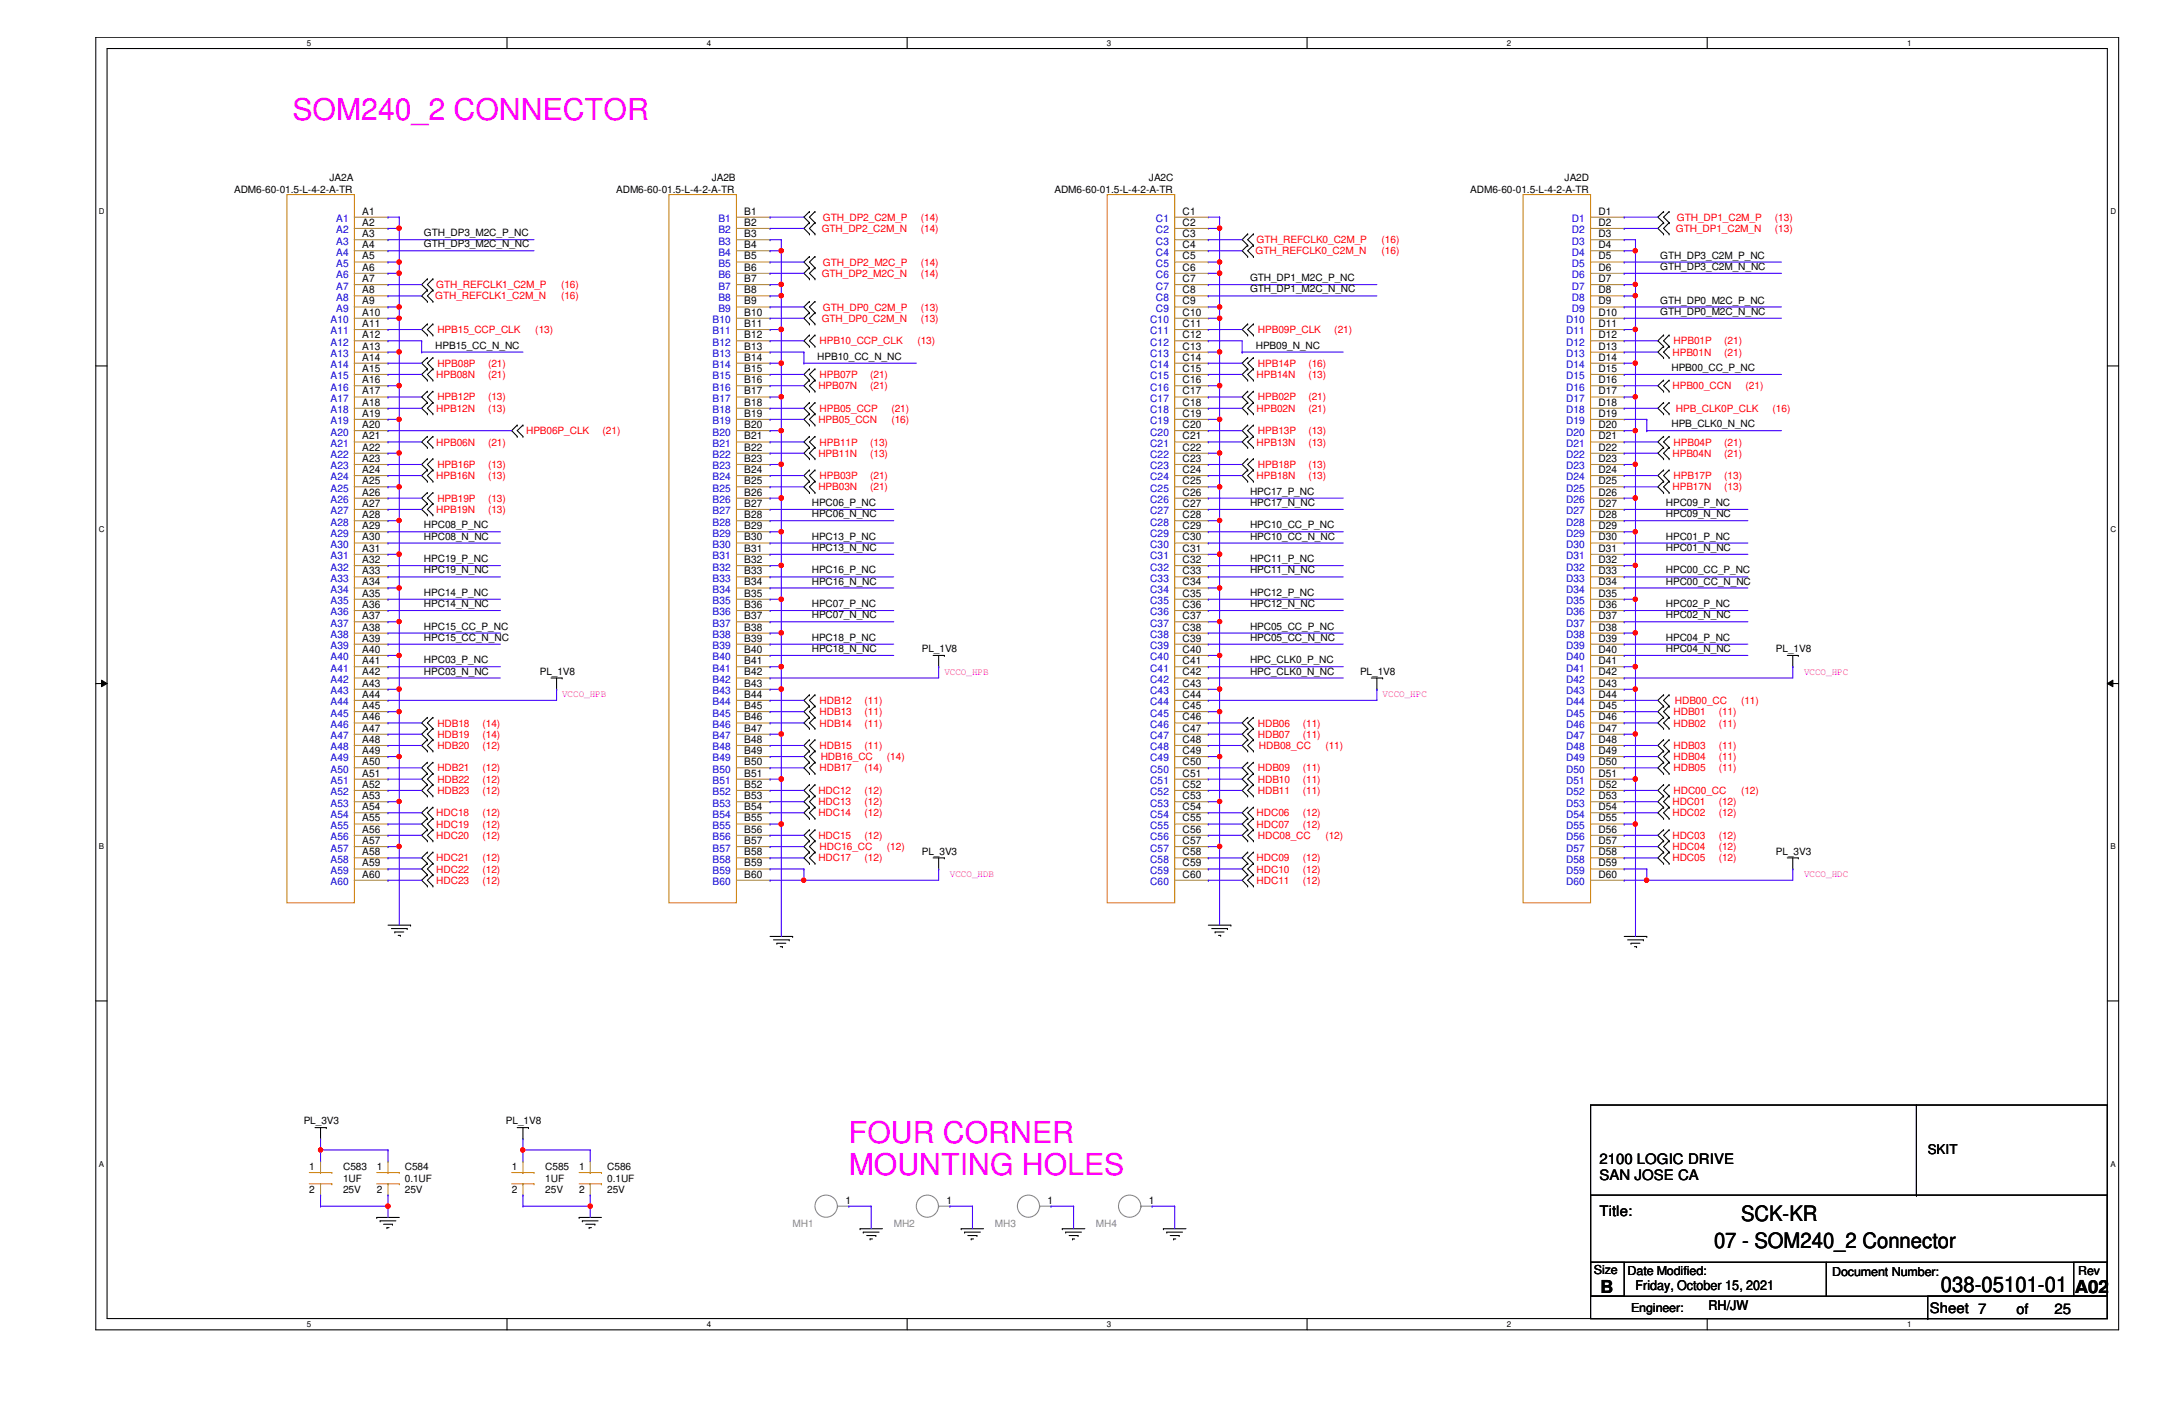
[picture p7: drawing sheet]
<svg xmlns="http://www.w3.org/2000/svg" width="432mm" height="279mm" viewBox="0 0 432 279" stroke-linecap="round" stroke-linejoin="round" font-family="sans-serif">
<defs><g id="words">
<g font-size="6" fill="#f0f">
<text x="58.2" y="24">SOM240_2 CONNECTOR</text>
<text x="168.8" y="227.4">FOUR CORNER</text>
<text x="168.8" y="233.6">MOUNTING HOLES</text>
</g>
<g font-size="4.2">
<text x="346.3" y="242.8">SCK-KR</text>
<text x="340.9" y="248.2">07 - SOM240_2 Connector</text>
<text x="386" y="256.9">038-05101-01</text>
</g>
<g font-size="3.6">
<text x="318.3" y="257">B</text>
<text x="412.7" y="257">A02</text>
</g>
<g font-size="2.9">
<text x="318.1" y="231.5">2100 LOGIC DRIVE</text>
<text x="318.1" y="234.7">SAN JOSE CA</text>
<text x="318.1" y="241.8">Title:</text>
<text x="383.8" y="261">Sheet 7</text>
<text x="401.1" y="261.2">of</text>
<text x="408.6" y="261.2">25</text>
</g>
<g font-size="2.7">
<text x="383.4" y="229.5">SKIT</text>
<text x="325.3" y="256.6">Friday, October 15, 2021</text>
<text x="339.8" y="260.6">RH/JW</text>
</g>
<g font-size="2.5">
<text x="317" y="253.3">Size</text>
<text x="323.7" y="253.5">Date Modified:</text>
<text x="364.4" y="253.7">Document Number:</text>
<text x="413.3" y="253.5">Rev</text>
<text x="324.4" y="260.9">Engineer:</text>
</g>
<g font-size="2">
<text x="46.6" y="38.3">ADM6-60-01.5-L-4-2-A-TR</text>
<text x="65.5" y="36.1">JA2A</text>
<text x="122.6" y="38.3">ADM6-60-01.5-L-4-2-A-TR</text>
<text x="141.6" y="36.1">JA2B</text>
<text x="209.7" y="38.3">ADM6-60-01.5-L-4-2-A-TR</text>
<text x="228.5" y="36.1">JA2C</text>
<text x="292.4" y="38.3">ADM6-60-01.5-L-4-2-A-TR</text>
<text x="311.2" y="36.1">JA2D</text>
<text x="72.1" y="42.7">A1</text>
<text x="72.1" y="44.9">A2</text>
<text x="72.1" y="47.2">A3</text>
<text x="84.3" y="47">GTH_DP3_M2C_P_NC</text>
<text x="148" y="42.7">B1</text>
<text x="148" y="44.9">B2</text>
<text x="148" y="47.2">B3</text>
<text x="235.2" y="42.7">C1</text>
<text x="235.2" y="44.9">C2</text>
<text x="235.2" y="47.2">C3</text>
<text x="317.9" y="42.7">D1</text>
<text x="317.9" y="44.9">D2</text>
<text x="317.9" y="47.2">D3</text>
<text x="72.1" y="49.4">A4</text>
<text x="72.1" y="51.6">A5</text>
<text x="72.1" y="53.8">A6</text>
<text x="84.3" y="49.2">GTH_DP3_M2C_N_NC</text>
<text x="148" y="49.4">B4</text>
<text x="148" y="51.6">B5</text>
<text x="148" y="53.8">B6</text>
<text x="235.2" y="49.4">C4</text>
<text x="235.2" y="51.6">C5</text>
<text x="235.2" y="53.8">C6</text>
<text x="317.9" y="49.4">D4</text>
<text x="317.9" y="51.6">D5</text>
<text x="317.9" y="53.8">D6</text>
<text x="330.2" y="51.4">GTH_DP3_C2M_P_NC</text>
<text x="330.2" y="53.7">GTH_DP3_C2M_N_NC</text>
<text x="72.1" y="56.1">A7</text>
<text x="72.1" y="58.3">A8</text>
<text x="148" y="56.1">B7</text>
<text x="148" y="58.3">B8</text>
<text x="235.2" y="56.1">C7</text>
<text x="235.2" y="58.3">C8</text>
<text x="248.6" y="55.9">GTH_DP1_M2C_P_NC</text>
<text x="248.6" y="58.2">GTH_DP1_M2C_N_NC</text>
<text x="317.9" y="56.1">D7</text>
<text x="317.9" y="58.3">D8</text>
<text x="72.1" y="60.5">A9</text>
<text x="72.1" y="62.8">A10</text>
<text x="72.1" y="65">A11</text>
<text x="148" y="60.5">B9</text>
<text x="148" y="62.8">B10</text>
<text x="148" y="65">B11</text>
<text x="235.2" y="60.5">C9</text>
<text x="235.2" y="62.8">C10</text>
<text x="235.2" y="65">C11</text>
<text x="317.9" y="60.5">D9</text>
<text x="317.9" y="62.8">D10</text>
<text x="317.9" y="65">D11</text>
<text x="330.2" y="60.4">GTH_DP0_M2C_P_NC</text>
<text x="330.2" y="62.6">GTH_DP0_M2C_N_NC</text>
<text x="72.1" y="67.3">A12</text>
<text x="72.1" y="69.5">A13</text>
<text x="72.1" y="71.7">A14</text>
<text x="86.6" y="69.3">HPB15_CC_N_NC</text>
<text x="148" y="67.3">B12</text>
<text x="148" y="69.5">B13</text>
<text x="148" y="71.7">B14</text>
<text x="162.6" y="71.5">HPB10_CC_N_NC</text>
<text x="235.2" y="67.3">C12</text>
<text x="235.2" y="69.5">C13</text>
<text x="235.2" y="71.7">C14</text>
<text x="249.8" y="69.3">HPB09_N_NC</text>
<text x="317.9" y="67.3">D12</text>
<text x="317.9" y="69.5">D13</text>
<text x="317.9" y="71.7">D14</text>
<text x="72.1" y="74">A15</text>
<text x="72.1" y="76.2">A16</text>
<text x="148" y="74">B15</text>
<text x="148" y="76.2">B16</text>
<text x="235.2" y="74">C15</text>
<text x="235.2" y="76.2">C16</text>
<text x="317.9" y="74">D15</text>
<text x="317.9" y="76.2">D16</text>
<text x="332.4" y="73.8">HPB00_CC_P_NC</text>
<text x="72.1" y="78.4">A17</text>
<text x="72.1" y="80.7">A18</text>
<text x="72.1" y="82.9">A19</text>
<text x="148" y="78.4">B17</text>
<text x="148" y="80.7">B18</text>
<text x="148" y="82.9">B19</text>
<text x="235.2" y="78.4">C17</text>
<text x="235.2" y="80.7">C18</text>
<text x="235.2" y="82.9">C19</text>
<text x="317.9" y="78.4">D17</text>
<text x="317.9" y="80.7">D18</text>
<text x="317.9" y="82.9">D19</text>
<text x="72.1" y="85.1">A20</text>
<text x="72.1" y="87.4">A21</text>
<text x="72.1" y="89.6">A22</text>
<text x="148" y="85.1">B20</text>
<text x="148" y="87.4">B21</text>
<text x="148" y="89.6">B22</text>
<text x="235.2" y="85.1">C20</text>
<text x="235.2" y="87.4">C21</text>
<text x="235.2" y="89.6">C22</text>
<text x="317.9" y="85.1">D20</text>
<text x="317.9" y="87.4">D21</text>
<text x="317.9" y="89.6">D22</text>
<text x="332.4" y="85">HPB_CLK0_N_NC</text>
<text x="72.1" y="91.9">A23</text>
<text x="72.1" y="94.1">A24</text>
<text x="148" y="91.9">B23</text>
<text x="148" y="94.1">B24</text>
<text x="235.2" y="91.9">C23</text>
<text x="235.2" y="94.1">C24</text>
<text x="317.9" y="91.9">D23</text>
<text x="317.9" y="94.1">D24</text>
<text x="72.1" y="96.3">A25</text>
<text x="72.1" y="98.6">A26</text>
<text x="72.1" y="100.8">A27</text>
<text x="148" y="96.3">B25</text>
<text x="148" y="98.6">B26</text>
<text x="148" y="100.8">B27</text>
<text x="161.5" y="100.6">HPC06_P_NC</text>
<text x="235.2" y="96.3">C25</text>
<text x="235.2" y="98.6">C26</text>
<text x="235.2" y="100.8">C27</text>
<text x="248.6" y="98.4">HPC17_P_NC</text>
<text x="248.6" y="100.6">HPC17_N_NC</text>
<text x="317.9" y="96.3">D25</text>
<text x="317.9" y="98.6">D26</text>
<text x="317.9" y="100.8">D27</text>
<text x="331.3" y="100.6">HPC09_P_NC</text>
<text x="72.1" y="103">A28</text>
<text x="72.1" y="105.2">A29</text>
<text x="72.1" y="107.5">A30</text>
<text x="84.3" y="105.1">HPC08_P_NC</text>
<text x="84.3" y="107.3">HPC08_N_NC</text>
<text x="148" y="103">B28</text>
<text x="148" y="105.2">B29</text>
<text x="148" y="107.5">B30</text>
<text x="161.5" y="102.9">HPC06_N_NC</text>
<text x="161.5" y="107.3">HPC13_P_NC</text>
<text x="235.2" y="103">C28</text>
<text x="235.2" y="105.2">C29</text>
<text x="235.2" y="107.5">C30</text>
<text x="248.6" y="105.1">HPC10_CC_P_NC</text>
<text x="248.6" y="107.3">HPC10_CC_N_NC</text>
<text x="317.9" y="103">D28</text>
<text x="317.9" y="105.2">D29</text>
<text x="317.9" y="107.5">D30</text>
<text x="331.3" y="102.9">HPC09_N_NC</text>
<text x="331.3" y="107.3">HPC01_P_NC</text>
<text x="72.1" y="109.7">A31</text>
<text x="72.1" y="112">A32</text>
<text x="84.3" y="111.8">HPC19_P_NC</text>
<text x="148" y="109.7">B31</text>
<text x="148" y="112">B32</text>
<text x="161.5" y="109.6">HPC13_N_NC</text>
<text x="235.2" y="109.7">C31</text>
<text x="235.2" y="112">C32</text>
<text x="248.6" y="111.8">HPC11_P_NC</text>
<text x="317.9" y="109.7">D31</text>
<text x="317.9" y="112">D32</text>
<text x="331.3" y="109.6">HPC01_N_NC</text>
<text x="72.1" y="114.2">A33</text>
<text x="72.1" y="116.4">A34</text>
<text x="72.1" y="118.7">A35</text>
<text x="84.3" y="114">HPC19_N_NC</text>
<text x="84.3" y="118.5">HPC14_P_NC</text>
<text x="148" y="114.2">B33</text>
<text x="148" y="116.4">B34</text>
<text x="148" y="118.7">B35</text>
<text x="161.5" y="114">HPC16_P_NC</text>
<text x="161.5" y="116.2">HPC16_N_NC</text>
<text x="235.2" y="114.2">C33</text>
<text x="235.2" y="116.4">C34</text>
<text x="235.2" y="118.7">C35</text>
<text x="248.6" y="114">HPC11_N_NC</text>
<text x="248.6" y="118.5">HPC12_P_NC</text>
<text x="317.9" y="114.2">D33</text>
<text x="317.9" y="116.4">D34</text>
<text x="317.9" y="118.7">D35</text>
<text x="331.3" y="114">HPC00_CC_P_NC</text>
<text x="331.3" y="116.2">HPC00_CC_N_NC</text>
<text x="72.1" y="120.9">A36</text>
<text x="72.1" y="123.1">A37</text>
<text x="72.1" y="125.4">A38</text>
<text x="84.3" y="120.7">HPC14_N_NC</text>
<text x="84.3" y="125.2">HPC15_CC_P_NC</text>
<text x="148" y="120.9">B36</text>
<text x="148" y="123.1">B37</text>
<text x="148" y="125.4">B38</text>
<text x="161.5" y="120.7">HPC07_P_NC</text>
<text x="161.5" y="123">HPC07_N_NC</text>
<text x="235.2" y="120.9">C36</text>
<text x="235.2" y="123.1">C37</text>
<text x="235.2" y="125.4">C38</text>
<text x="248.6" y="120.7">HPC12_N_NC</text>
<text x="248.6" y="125.2">HPC05_CC_P_NC</text>
<text x="317.9" y="120.9">D36</text>
<text x="317.9" y="123.1">D37</text>
<text x="317.9" y="125.4">D38</text>
<text x="331.3" y="120.7">HPC02_P_NC</text>
<text x="331.3" y="123">HPC02_N_NC</text>
<text x="72.1" y="127.6">A39</text>
<text x="72.1" y="129.8">A40</text>
<text x="84.3" y="127.4">HPC15_CC_N_NC</text>
<text x="84.3" y="131.9">HPC03_P_NC</text>
<text x="148" y="127.6">B39</text>
<text x="148" y="129.8">B40</text>
<text x="161.5" y="127.4">HPC18_P_NC</text>
<text x="161.5" y="129.7">HPC18_N_NC</text>
<text x="183.3" y="129.7">PL_1V8</text>
<text x="235.2" y="127.6">C39</text>
<text x="235.2" y="129.8">C40</text>
<text x="248.6" y="127.4">HPC05_CC_N_NC</text>
<text x="248.6" y="131.9">HPC_CLK0_P_NC</text>
<text x="317.9" y="127.6">D39</text>
<text x="317.9" y="129.8">D40</text>
<text x="331.3" y="127.4">HPC04_P_NC</text>
<text x="331.3" y="129.7">HPC04_N_NC</text>
<text x="353.2" y="129.7">PL_1V8</text>
<text x="72.1" y="132.1">A41</text>
<text x="72.1" y="134.3">A42</text>
<text x="72.1" y="136.6">A43</text>
<text x="84.3" y="134.2">HPC03_N_NC</text>
<text x="107.4" y="134.2">PL_1V8</text>
<text x="148" y="132.1">B41</text>
<text x="148" y="134.3">B42</text>
<text x="148" y="136.6">B43</text>
<text x="235.2" y="132.1">C41</text>
<text x="235.2" y="134.3">C42</text>
<text x="235.2" y="136.6">C43</text>
<text x="248.6" y="134.2">HPC_CLK0_N_NC</text>
<text x="270.5" y="134.2">PL_1V8</text>
<text x="317.9" y="132.1">D41</text>
<text x="317.9" y="134.3">D42</text>
<text x="317.9" y="136.6">D43</text>
<text x="72.1" y="138.8">A44</text>
<text x="72.1" y="141">A45</text>
<text x="72.1" y="143.3">A46</text>
<text x="148" y="138.8">B44</text>
<text x="148" y="141">B45</text>
<text x="148" y="143.3">B46</text>
<text x="235.2" y="138.8">C44</text>
<text x="235.2" y="141">C45</text>
<text x="235.2" y="143.3">C46</text>
<text x="317.9" y="138.8">D44</text>
<text x="317.9" y="141">D45</text>
<text x="317.9" y="143.3">D46</text>
<text x="72.1" y="145.5">A47</text>
<text x="72.1" y="147.7">A48</text>
<text x="72.1" y="149.9">A49</text>
<text x="148" y="145.5">B47</text>
<text x="148" y="147.7">B48</text>
<text x="148" y="149.9">B49</text>
<text x="235.2" y="145.5">C47</text>
<text x="235.2" y="147.7">C48</text>
<text x="235.2" y="149.9">C49</text>
<text x="317.9" y="145.5">D47</text>
<text x="317.9" y="147.7">D48</text>
<text x="317.9" y="149.9">D49</text>
<text x="72.1" y="152.2">A50</text>
<text x="72.1" y="154.4">A51</text>
<text x="148" y="152.2">B50</text>
<text x="148" y="154.4">B51</text>
<text x="235.2" y="152.2">C50</text>
<text x="235.2" y="154.4">C51</text>
<text x="317.9" y="152.2">D50</text>
<text x="317.9" y="154.4">D51</text>
<text x="72.1" y="156.7">A52</text>
<text x="72.1" y="158.9">A53</text>
<text x="72.1" y="161.1">A54</text>
<text x="148" y="156.7">B52</text>
<text x="148" y="158.9">B53</text>
<text x="148" y="161.1">B54</text>
<text x="235.2" y="156.7">C52</text>
<text x="235.2" y="158.9">C53</text>
<text x="235.2" y="161.1">C54</text>
<text x="317.9" y="156.7">D52</text>
<text x="317.9" y="158.9">D53</text>
<text x="317.9" y="161.1">D54</text>
<text x="72.1" y="163.4">A55</text>
<text x="72.1" y="165.6">A56</text>
<text x="72.1" y="167.9">A57</text>
<text x="148" y="163.4">B55</text>
<text x="148" y="165.6">B56</text>
<text x="148" y="167.9">B57</text>
<text x="235.2" y="163.4">C55</text>
<text x="235.2" y="165.6">C56</text>
<text x="235.2" y="167.9">C57</text>
<text x="317.9" y="163.4">D55</text>
<text x="317.9" y="165.6">D56</text>
<text x="317.9" y="167.9">D57</text>
<text x="72.1" y="170.1">A58</text>
<text x="72.1" y="172.3">A59</text>
<text x="148" y="170.1">B58</text>
<text x="148" y="172.3">B59</text>
<text x="183.3" y="170">PL_3V3</text>
<text x="235.2" y="170.1">C58</text>
<text x="235.2" y="172.3">C59</text>
<text x="317.9" y="170.1">D58</text>
<text x="317.9" y="172.3">D59</text>
<text x="353.2" y="170">PL_3V3</text>
<text x="72.1" y="174.5">A60</text>
<text x="148" y="174.5">B60</text>
<text x="235.2" y="174.5">C60</text>
<text x="317.9" y="174.5">D60</text>
<text x="60.4" y="223.6">PL_3V3</text>
<text x="100.6" y="223.6">PL_1V8</text>
<text x="61.5" y="232.7">1</text>
<text x="68.2" y="232.7">C583</text>
<text x="74.9" y="232.7">1</text>
<text x="80.5" y="232.7">C584</text>
<text x="101.8" y="232.7">1</text>
<text x="108.5" y="232.7">C585</text>
<text x="115.2" y="232.7">1</text>
<text x="120.8" y="232.7">C586</text>
<text x="61.5" y="237.2">2</text>
<text x="68.2" y="235">1UF</text>
<text x="68.2" y="237.2">25V</text>
<text x="74.9" y="237.2">2</text>
<text x="80.5" y="235">0.1UF</text>
<text x="80.5" y="237.2">25V</text>
<text x="101.8" y="237.2">2</text>
<text x="108.5" y="235">1UF</text>
<text x="108.5" y="237.2">25V</text>
<text x="115.2" y="237.2">2</text>
<text x="120.8" y="235">0.1UF</text>
<text x="120.8" y="237.2">25V</text>
<text x="168.1" y="239.4">1</text>
<text x="188.3" y="239.4">1</text>
<text x="208.4" y="239.4">1</text>
<text x="228.5" y="239.4">1</text>
</g>
<g font-size="2" fill="#00c">
<text x="66.9" y="44.2">A1</text>
<text x="66.9" y="46.4">A2</text>
<text x="142.9" y="44.2">B1</text>
<text x="142.9" y="46.4">B2</text>
<text x="229.9" y="44.2">C1</text>
<text x="229.9" y="46.4">C2</text>
<text x="312.6" y="44.2">D1</text>
<text x="312.6" y="46.4">D2</text>
<text x="66.9" y="48.6">A3</text>
<text x="66.9" y="50.8">A4</text>
<text x="66.9" y="53.1">A5</text>
<text x="142.9" y="48.6">B3</text>
<text x="142.9" y="50.8">B4</text>
<text x="142.9" y="53.1">B5</text>
<text x="229.9" y="48.6">C3</text>
<text x="229.9" y="50.8">C4</text>
<text x="229.9" y="53.1">C5</text>
<text x="312.6" y="48.6">D3</text>
<text x="312.6" y="50.8">D4</text>
<text x="312.6" y="53.1">D5</text>
<text x="66.9" y="55.3">A6</text>
<text x="66.9" y="57.6">A7</text>
<text x="66.9" y="59.8">A8</text>
<text x="142.9" y="55.3">B6</text>
<text x="142.9" y="57.6">B7</text>
<text x="142.9" y="59.8">B8</text>
<text x="229.9" y="55.3">C6</text>
<text x="229.9" y="57.6">C7</text>
<text x="229.9" y="59.8">C8</text>
<text x="312.6" y="55.3">D6</text>
<text x="312.6" y="57.6">D7</text>
<text x="312.6" y="59.8">D8</text>
<text x="65.7" y="64.3">A10</text>
<text x="66.9" y="62">A9</text>
<text x="141.7" y="64.3">B10</text>
<text x="142.9" y="62">B9</text>
<text x="228.8" y="64.3">C10</text>
<text x="229.9" y="62">C9</text>
<text x="311.5" y="64.3">D10</text>
<text x="312.6" y="62">D9</text>
<text x="65.7" y="66.5">A11</text>
<text x="65.7" y="68.7">A12</text>
<text x="65.7" y="71">A13</text>
<text x="141.7" y="66.5">B11</text>
<text x="141.7" y="68.7">B12</text>
<text x="141.7" y="71">B13</text>
<text x="228.8" y="66.5">C11</text>
<text x="228.8" y="68.7">C12</text>
<text x="228.8" y="71">C13</text>
<text x="311.5" y="66.5">D11</text>
<text x="311.5" y="68.7">D12</text>
<text x="311.5" y="71">D13</text>
<text x="65.7" y="73.2">A14</text>
<text x="65.7" y="75.4">A15</text>
<text x="65.7" y="77.7">A16</text>
<text x="141.7" y="73.2">B14</text>
<text x="141.7" y="75.4">B15</text>
<text x="141.7" y="77.7">B16</text>
<text x="228.8" y="73.2">C14</text>
<text x="228.8" y="75.4">C15</text>
<text x="228.8" y="77.7">C16</text>
<text x="311.5" y="73.2">D14</text>
<text x="311.5" y="75.4">D15</text>
<text x="311.5" y="77.7">D16</text>
<text x="65.7" y="79.9">A17</text>
<text x="65.7" y="82.2">A18</text>
<text x="141.7" y="79.9">B17</text>
<text x="141.7" y="82.2">B18</text>
<text x="228.8" y="79.9">C17</text>
<text x="228.8" y="82.2">C18</text>
<text x="311.5" y="79.9">D17</text>
<text x="311.5" y="82.2">D18</text>
<text x="65.7" y="84.4">A19</text>
<text x="65.7" y="86.6">A20</text>
<text x="65.7" y="88.9">A21</text>
<text x="141.7" y="84.4">B19</text>
<text x="141.7" y="86.6">B20</text>
<text x="141.7" y="88.9">B21</text>
<text x="228.8" y="84.4">C19</text>
<text x="228.8" y="86.6">C20</text>
<text x="228.8" y="88.9">C21</text>
<text x="311.5" y="84.4">D19</text>
<text x="311.5" y="86.6">D20</text>
<text x="311.5" y="88.9">D21</text>
<text x="65.7" y="91.1">A22</text>
<text x="65.7" y="93.3">A23</text>
<text x="65.7" y="95.5">A24</text>
<text x="141.7" y="91.1">B22</text>
<text x="141.7" y="93.3">B23</text>
<text x="141.7" y="95.5">B24</text>
<text x="228.8" y="91.1">C22</text>
<text x="228.8" y="93.3">C23</text>
<text x="228.8" y="95.5">C24</text>
<text x="311.5" y="91.1">D22</text>
<text x="311.5" y="93.3">D23</text>
<text x="311.5" y="95.5">D24</text>
<text x="65.7" y="97.8">A25</text>
<text x="65.7" y="100">A26</text>
<text x="141.7" y="97.8">B25</text>
<text x="141.7" y="100">B26</text>
<text x="228.8" y="97.8">C25</text>
<text x="228.8" y="100">C26</text>
<text x="311.5" y="97.8">D25</text>
<text x="311.5" y="100">D26</text>
<text x="65.7" y="102.3">A27</text>
<text x="65.7" y="104.5">A28</text>
<text x="65.7" y="106.7">A29</text>
<text x="141.7" y="102.3">B27</text>
<text x="141.7" y="104.5">B28</text>
<text x="141.7" y="106.7">B29</text>
<text x="228.8" y="102.3">C27</text>
<text x="228.8" y="104.5">C28</text>
<text x="228.8" y="106.7">C29</text>
<text x="311.5" y="102.3">D27</text>
<text x="311.5" y="104.5">D28</text>
<text x="311.5" y="106.7">D29</text>
<text x="65.7" y="109">A30</text>
<text x="65.7" y="111.2">A31</text>
<text x="65.7" y="113.5">A32</text>
<text x="141.7" y="109">B30</text>
<text x="141.7" y="111.2">B31</text>
<text x="141.7" y="113.5">B32</text>
<text x="228.8" y="109">C30</text>
<text x="228.8" y="111.2">C31</text>
<text x="228.8" y="113.5">C32</text>
<text x="311.5" y="109">D30</text>
<text x="311.5" y="111.2">D31</text>
<text x="311.5" y="113.5">D32</text>
<text x="65.7" y="115.7">A33</text>
<text x="65.7" y="117.9">A34</text>
<text x="141.7" y="115.7">B33</text>
<text x="141.7" y="117.9">B34</text>
<text x="228.8" y="115.7">C33</text>
<text x="228.8" y="117.9">C34</text>
<text x="311.5" y="115.7">D33</text>
<text x="311.5" y="117.9">D34</text>
<text x="65.7" y="120.1">A35</text>
<text x="65.7" y="122.4">A36</text>
<text x="65.7" y="124.6">A37</text>
<text x="141.7" y="120.1">B35</text>
<text x="141.7" y="122.4">B36</text>
<text x="141.7" y="124.6">B37</text>
<text x="228.8" y="120.1">C35</text>
<text x="228.8" y="122.4">C36</text>
<text x="228.8" y="124.6">C37</text>
<text x="311.5" y="120.1">D35</text>
<text x="311.5" y="122.4">D36</text>
<text x="311.5" y="124.6">D37</text>
<text x="65.7" y="126.9">A38</text>
<text x="65.7" y="129.1">A39</text>
<text x="65.7" y="131.3">A40</text>
<text x="141.7" y="126.9">B38</text>
<text x="141.7" y="129.1">B39</text>
<text x="141.7" y="131.3">B40</text>
<text x="228.8" y="126.9">C38</text>
<text x="228.8" y="129.1">C39</text>
<text x="228.8" y="131.3">C40</text>
<text x="311.5" y="126.9">D38</text>
<text x="311.5" y="129.1">D39</text>
<text x="311.5" y="131.3">D40</text>
<text x="65.7" y="133.6">A41</text>
<text x="65.7" y="135.8">A42</text>
<text x="141.7" y="133.6">B41</text>
<text x="141.7" y="135.8">B42</text>
<text x="228.8" y="133.6">C41</text>
<text x="228.8" y="135.8">C42</text>
<text x="311.5" y="133.6">D41</text>
<text x="311.5" y="135.8">D42</text>
<text x="65.7" y="138">A43</text>
<text x="65.7" y="140.2">A44</text>
<text x="65.7" y="142.5">A45</text>
<text x="141.7" y="138">B43</text>
<text x="141.7" y="140.2">B44</text>
<text x="141.7" y="142.5">B45</text>
<text x="228.8" y="138">C43</text>
<text x="228.8" y="140.2">C44</text>
<text x="228.8" y="142.5">C45</text>
<text x="311.5" y="138">D43</text>
<text x="311.5" y="140.2">D44</text>
<text x="311.5" y="142.5">D45</text>
<text x="65.7" y="144.7">A46</text>
<text x="65.7" y="147">A47</text>
<text x="65.7" y="149.2">A48</text>
<text x="141.7" y="144.7">B46</text>
<text x="141.7" y="147">B47</text>
<text x="141.7" y="149.2">B48</text>
<text x="228.8" y="144.7">C46</text>
<text x="228.8" y="147">C47</text>
<text x="228.8" y="149.2">C48</text>
<text x="311.5" y="144.7">D46</text>
<text x="311.5" y="147">D47</text>
<text x="311.5" y="149.2">D48</text>
<text x="65.7" y="151.4">A49</text>
<text x="65.7" y="153.7">A50</text>
<text x="65.7" y="155.9">A51</text>
<text x="141.7" y="151.4">B49</text>
<text x="141.7" y="153.7">B50</text>
<text x="141.7" y="155.9">B51</text>
<text x="228.8" y="151.4">C49</text>
<text x="228.8" y="153.7">C50</text>
<text x="228.8" y="155.9">C51</text>
<text x="311.5" y="151.4">D49</text>
<text x="311.5" y="153.7">D50</text>
<text x="311.5" y="155.9">D51</text>
<text x="65.7" y="158.2">A52</text>
<text x="65.7" y="160.4">A53</text>
<text x="141.7" y="158.2">B52</text>
<text x="141.7" y="160.4">B53</text>
<text x="228.8" y="158.2">C52</text>
<text x="228.8" y="160.4">C53</text>
<text x="311.5" y="158.2">D52</text>
<text x="311.5" y="160.4">D53</text>
<text x="65.7" y="162.6">A54</text>
<text x="65.7" y="164.8">A55</text>
<text x="65.7" y="167.1">A56</text>
<text x="141.7" y="162.6">B54</text>
<text x="141.7" y="164.8">B55</text>
<text x="141.7" y="167.1">B56</text>
<text x="228.8" y="162.6">C54</text>
<text x="228.8" y="164.8">C55</text>
<text x="228.8" y="167.1">C56</text>
<text x="311.5" y="162.6">D54</text>
<text x="311.5" y="164.8">D55</text>
<text x="311.5" y="167.1">D56</text>
<text x="65.7" y="169.3">A57</text>
<text x="65.7" y="171.6">A58</text>
<text x="65.7" y="173.8">A59</text>
<text x="141.7" y="169.3">B57</text>
<text x="141.7" y="171.6">B58</text>
<text x="141.7" y="173.8">B59</text>
<text x="228.8" y="169.3">C57</text>
<text x="228.8" y="171.6">C58</text>
<text x="228.8" y="173.8">C59</text>
<text x="311.5" y="169.3">D57</text>
<text x="311.5" y="171.6">D58</text>
<text x="311.5" y="173.8">D59</text>
<text x="65.7" y="176">A60</text>
<text x="141.7" y="176">B60</text>
<text x="228.8" y="176">C60</text>
<text x="311.5" y="176">D60</text>
</g>
<g font-size="2" fill="#f00">
<text x="163.4" y="46.1">GTH_DP2_C2M_N</text>
<text x="163.7" y="43.9">GTH_DP2_C2M_P</text>
<text x="183.1" y="43.9">(14)</text>
<text x="183.1" y="46.1">(14)</text>
<text x="333.3" y="46.1">GTH_DP1_C2M_N</text>
<text x="333.5" y="43.9">GTH_DP1_C2M_P</text>
<text x="353" y="43.9">(13)</text>
<text x="353" y="46.1">(13)</text>
<text x="163.7" y="52.8">GTH_DP2_M2C_P</text>
<text x="183.1" y="52.8">(14)</text>
<text x="249.7" y="50.6">GTH_REFCLK0_C2M_N</text>
<text x="249.9" y="48.3">GTH_REFCLK0_C2M_P</text>
<text x="274.8" y="48.3">(16)</text>
<text x="274.8" y="50.6">(16)</text>
<text x="86.6" y="59.5">GTH_REFCLK1_C2M_N</text>
<text x="86.8" y="57.3">GTH_REFCLK1_C2M_P</text>
<text x="111.6" y="57.3">(16)</text>
<text x="111.6" y="59.5">(16)</text>
<text x="163.4" y="55.1">GTH_DP2_M2C_N</text>
<text x="183.1" y="55.1">(14)</text>
<text x="163.4" y="64">GTH_DP0_C2M_N</text>
<text x="163.7" y="61.8">GTH_DP0_C2M_P</text>
<text x="183.1" y="61.8">(13)</text>
<text x="183.1" y="64">(13)</text>
<text x="87" y="66.3">HPB15_CCP_CLK</text>
<text x="106.5" y="66.3">(13)</text>
<text x="163" y="68.5">HPB10_CCP_CLK</text>
<text x="182.5" y="68.5">(13)</text>
<text x="250.2" y="66.3">HPB09P_CLK</text>
<text x="265.4" y="66.3">(21)</text>
<text x="332.7" y="70.7">HPB01N</text>
<text x="332.9" y="68.5">HPB01P</text>
<text x="342.9" y="68.5">(21)</text>
<text x="342.9" y="70.7">(21)</text>
<text x="86.8" y="75.2">HPB08N</text>
<text x="87" y="72.9">HPB08P</text>
<text x="97.1" y="72.9">(21)</text>
<text x="97.1" y="75.2">(21)</text>
<text x="162.8" y="77.4">HPB07N</text>
<text x="163" y="75.2">HPB07P</text>
<text x="173.1" y="77.4">(21)</text>
<text x="173.1" y="75.2">(21)</text>
<text x="249.9" y="75.2">HPB14N</text>
<text x="250.2" y="72.9">HPB14P</text>
<text x="260.2" y="75.2">(13)</text>
<text x="260.2" y="72.9">(16)</text>
<text x="332.7" y="77.4">HPB00_CCN</text>
<text x="347.2" y="77.4">(21)</text>
<text x="86.8" y="81.9">HPB12N</text>
<text x="87" y="79.6">HPB12P</text>
<text x="97.1" y="79.6">(13)</text>
<text x="97.1" y="81.9">(13)</text>
<text x="163" y="81.9">HPB05_CCP</text>
<text x="177.3" y="81.9">(21)</text>
<text x="249.9" y="81.9">HPB02N</text>
<text x="250.2" y="79.6">HPB02P</text>
<text x="260.2" y="81.9">(21)</text>
<text x="260.2" y="79.6">(21)</text>
<text x="333.3" y="81.9">HPB_CLK0P_CLK</text>
<text x="352.6" y="81.9">(16)</text>
<text x="86.8" y="88.6">HPB06N</text>
<text x="97.1" y="88.6">(21)</text>
<text x="104.6" y="86.4">HPB06P_CLK</text>
<text x="119.8" y="86.4">(21)</text>
<text x="162.8" y="84.1">HPB05_CCN</text>
<text x="163" y="88.6">HPB11P</text>
<text x="173.1" y="88.6">(13)</text>
<text x="177.3" y="84.1">(16)</text>
<text x="249.9" y="88.6">HPB13N</text>
<text x="250.2" y="86.4">HPB13P</text>
<text x="260.2" y="88.6">(13)</text>
<text x="260.2" y="86.4">(13)</text>
<text x="332.9" y="88.6">HPB04P</text>
<text x="342.9" y="88.6">(21)</text>
<text x="86.8" y="95.3">HPB16N</text>
<text x="87" y="93">HPB16P</text>
<text x="97.1" y="93">(13)</text>
<text x="97.1" y="95.3">(13)</text>
<text x="162.8" y="90.8">HPB11N</text>
<text x="163" y="95.3">HPB03P</text>
<text x="173.1" y="90.8">(13)</text>
<text x="173.1" y="95.3">(21)</text>
<text x="249.9" y="95.3">HPB18N</text>
<text x="250.2" y="93">HPB18P</text>
<text x="260.2" y="95.3">(13)</text>
<text x="260.2" y="93">(13)</text>
<text x="332.7" y="90.8">HPB04N</text>
<text x="332.9" y="95.3">HPB17P</text>
<text x="342.9" y="95.3">(13)</text>
<text x="342.9" y="90.8">(21)</text>
<text x="86.8" y="102">HPB19N</text>
<text x="87" y="99.8">HPB19P</text>
<text x="97.1" y="99.8">(13)</text>
<text x="97.1" y="102">(13)</text>
<text x="162.8" y="97.5">HPB03N</text>
<text x="173.1" y="97.5">(21)</text>
<text x="332.7" y="97.5">HPB17N</text>
<text x="342.9" y="97.5">(13)</text>
<text x="163" y="140">HDB12</text>
<text x="163" y="142.2">HDB13</text>
<text x="172" y="140">(11)</text>
<text x="172" y="142.2">(11)</text>
<text x="332.9" y="142.2">HDB01</text>
<text x="333.1" y="140">HDB00_CC</text>
<text x="341.8" y="142.2">(11)</text>
<text x="346.3" y="140">(11)</text>
<text x="87" y="144.5">HDB18</text>
<text x="87" y="146.7">HDB19</text>
<text x="87" y="148.9">HDB20</text>
<text x="96" y="144.5">(14)</text>
<text x="96" y="146.7">(14)</text>
<text x="96" y="148.9">(12)</text>
<text x="163" y="144.5">HDB14</text>
<text x="163" y="148.9">HDB15</text>
<text x="172" y="144.5">(11)</text>
<text x="172" y="148.9">(11)</text>
<text x="250.2" y="144.5">HDB06</text>
<text x="250.2" y="146.7">HDB07</text>
<text x="250.4" y="148.9">HDB08_CC</text>
<text x="259.1" y="144.5">(11)</text>
<text x="259.1" y="146.7">(11)</text>
<text x="263.6" y="148.9">(11)</text>
<text x="332.9" y="144.5">HDB02</text>
<text x="332.9" y="148.9">HDB03</text>
<text x="341.8" y="144.5">(11)</text>
<text x="341.8" y="148.9">(11)</text>
<text x="87" y="153.4">HDB21</text>
<text x="87" y="155.7">HDB22</text>
<text x="96" y="153.4">(12)</text>
<text x="96" y="155.7">(12)</text>
<text x="163" y="153.4">HDB17</text>
<text x="163.2" y="151.2">HDB16_CC</text>
<text x="172" y="153.4">(14)</text>
<text x="176.4" y="151.2">(14)</text>
<text x="250.2" y="153.4">HDB09</text>
<text x="250.2" y="155.7">HDB10</text>
<text x="259.1" y="153.4">(11)</text>
<text x="259.1" y="155.7">(11)</text>
<text x="332.9" y="151.2">HDB04</text>
<text x="332.9" y="153.4">HDB05</text>
<text x="341.8" y="151.2">(11)</text>
<text x="341.8" y="153.4">(11)</text>
<text x="87" y="157.9">HDB23</text>
<text x="96" y="157.9">(12)</text>
<text x="162.8" y="157.9">HDC12</text>
<text x="162.8" y="160.1">HDC13</text>
<text x="172" y="157.9">(12)</text>
<text x="172" y="160.1">(12)</text>
<text x="250.2" y="157.9">HDB11</text>
<text x="259.1" y="157.9">(11)</text>
<text x="332.7" y="160.1">HDC01</text>
<text x="332.9" y="157.9">HDC00_CC</text>
<text x="341.8" y="160.1">(12)</text>
<text x="346.3" y="157.9">(12)</text>
<text x="86.8" y="162.3">HDC18</text>
<text x="86.8" y="164.6">HDC19</text>
<text x="86.8" y="166.8">HDC20</text>
<text x="96" y="162.3">(12)</text>
<text x="96" y="164.6">(12)</text>
<text x="96" y="166.8">(12)</text>
<text x="162.8" y="162.3">HDC14</text>
<text x="162.8" y="166.8">HDC15</text>
<text x="172" y="162.3">(12)</text>
<text x="172" y="166.8">(12)</text>
<text x="249.9" y="162.3">HDC06</text>
<text x="249.9" y="164.6">HDC07</text>
<text x="250.2" y="166.8">HDC08_CC</text>
<text x="259.1" y="162.3">(12)</text>
<text x="259.1" y="164.6">(12)</text>
<text x="263.6" y="166.8">(12)</text>
<text x="332.7" y="162.3">HDC02</text>
<text x="332.7" y="166.8">HDC03</text>
<text x="341.8" y="162.3">(12)</text>
<text x="341.8" y="166.8">(12)</text>
<text x="86.8" y="171.3">HDC21</text>
<text x="86.8" y="173.5">HDC22</text>
<text x="96" y="171.3">(12)</text>
<text x="96" y="173.5">(12)</text>
<text x="162.8" y="171.3">HDC17</text>
<text x="163" y="169">HDC16_CC</text>
<text x="172" y="171.3">(12)</text>
<text x="176.4" y="169">(12)</text>
<text x="249.9" y="171.3">HDC09</text>
<text x="249.9" y="173.5">HDC10</text>
<text x="259.1" y="171.3">(12)</text>
<text x="259.1" y="173.5">(12)</text>
<text x="332.7" y="169">HDC04</text>
<text x="332.7" y="171.3">HDC05</text>
<text x="341.8" y="169">(12)</text>
<text x="341.8" y="171.3">(12)</text>
<text x="86.8" y="175.8">HDC23</text>
<text x="96" y="175.8">(12)</text>
<text x="249.9" y="175.8">HDC11</text>
<text x="259.1" y="175.8">(12)</text>
</g>
<g font-size="2" fill="#f0f">
<text x="187.8" y="134.2">VCCO_HPB</text>
<text x="358.8" y="134.2">VCCO_HPC</text>
<text x="111.8" y="138.6">VCCO_HPB</text>
<text x="275" y="138.6">VCCO_HPC</text>
<text x="188.9" y="174.4">VCCO_HDB</text>
<text x="358.8" y="174.4">VCCO_HDC</text>
</g>
<g font-size="2" fill="#878787">
<text x="157.6" y="243.9">MH1</text>
<text x="177.8" y="243.9">MH2</text>
<text x="197.9" y="243.9">MH3</text>
<text x="218" y="243.9">MH4</text>
</g>
<g font-size="1.6">
<text x="61" y="9.1">5</text>
<text x="140.6" y="9.1">4</text>
<text x="220.2" y="9.1">3</text>
<text x="299.7" y="9.1">2</text>
<text x="379.3" y="9.1">1</text>
<text x="19.6" y="42.6">D</text>
<text x="419.7" y="42.6">D</text>
<text x="19.6" y="105.7">C</text>
<text x="419.7" y="105.7">C</text>
<text x="19.6" y="168.9">B</text>
<text x="419.7" y="168.9">B</text>
<text x="19.6" y="232">A</text>
<text x="419.7" y="232">A</text>
<text x="61" y="263.9">5</text>
<text x="140.6" y="263.9">4</text>
<text x="220.2" y="263.9">3</text>
<text x="299.7" y="263.9">2</text>
<text x="379.3" y="263.9">1</text>
</g>
</g></defs>
<path d="M19.1 7.4h402.3v257.1h-402.3zM21.3 9.7h397.8v252.5h-397.8z" fill="none" stroke="#000" stroke-width=".21"/>
<g fill="#fff">
<path d="M61 7.7h.9v1.7h-.9z"/>
<path d="M61 262.5h.9v1.7h-.9z"/>
</g>
<path d="M100.8 7.4v2.3M100.8 262.2v2.3" fill="none" stroke="#000" stroke-width=".21"/>
<g fill="#fff">
<path d="M140.6 7.7h.9v1.7h-.9z"/>
<path d="M140.6 262.5h.9v1.7h-.9z"/>
</g>
<path d="M180.4 7.4v2.3M180.4 262.2v2.3" fill="none" stroke="#000" stroke-width=".21"/>
<g fill="#fff">
<path d="M220.2 7.7h.9v1.7h-.9z"/>
<path d="M220.2 262.5h.9v1.7h-.9z"/>
</g>
<path d="M260 7.4v2.3M260 262.2v2.3" fill="none" stroke="#000" stroke-width=".21"/>
<g fill="#fff">
<path d="M299.7 7.7h.9v1.7h-.9z"/>
<path d="M299.7 262.5h.9v1.7h-.9z"/>
</g>
<path d="M339.6 7.4v2.3M339.6 262.2v2.3" fill="none" stroke="#000" stroke-width=".21"/>
<g fill="#fff">
<path d="M379.3 7.7h.9v1.7h-.9z"/>
<path d="M379.3 262.5h.9v1.7h-.9z"/>
<path d="M19.6 41.2h1.2v1.8h-1.2z"/>
<path d="M419.7 41.2h1.2v1.8h-1.2z"/>
<path d="M19.6 104.3h1.2v1.8h-1.2z"/>
<path d="M419.7 104.3h1.2v1.8h-1.2z"/>
</g>
<path d="M19.1 72.8h2.2M419.1 72.8h2.3" fill="none" stroke="#000" stroke-width=".21"/>
<g fill="#fff">
<path d="M19.6 167.5h1.1v1.7h-1.1z"/>
<path d="M419.7 167.5h1.1v1.7h-1.1z"/>
</g>
<path d="M19.1 135.9h2.2M419.1 135.9h2.3" fill="none" stroke="#000" stroke-width=".21"/>
<path d="M20.2 135.3l1.1 .6-1.1 .7zM419.1 135.9l1.1-.6v1.3z" fill="#000"/>
<path d="M20.2 135.3l1.1 .6-1.1 .7zM419.1 135.9l1.1-.6v1.3z" fill="none" stroke="#000" stroke-width=".2"/>
<g fill="#fff">
<path d="M19.6 230.6h1.1v1.8h-1.1z"/>
<path d="M419.7 230.6h1.1v1.8h-1.1z"/>
</g>
<g fill="none" stroke="#000" stroke-width=".21">
<path d="M85 55.5h.1M85 57.7h.1M85 59.9h.1M85 55.5l-1.1 1.1 1.1 1.1M85 57.7l-1.1 1.1 1.1 1.1M86.1 57.7h.1M86.1 55.5h.1M86.1 59.9h.1M86.1 55.5l-1.1 1.1 1.1 1.1M86.1 57.7l-1.1 1.1 1.1 1.1M161 42.1h.1M161 44.3h.1"/>
<path d="M161 46.5h.1M161 51h.1M161 53.3h.1M161 55.5h.1M161 59.9h.1M161 42.1l-1.1 1.1 1.1 1.1M161 44.3l-1.1 1.1 1.1 1.1M161 51l-1.1 1.1 1.1 1.2M161 53.3l-1.1 1.1 1.1 1.1M161 59.9l-1.1 1.1 1.1 1.2M162.1 44.3h.1M162.1 42.1h.1"/>
<path d="M162.1 46.5h.1M162.1 53.3h.1M162.1 51h.1M162.1 55.5h.1M162.1 59.9h.1M162.1 42.1l-1.1 1.1 1.1 1.1M162.1 44.3l-1.1 1.1 1.1 1.1M162.1 51l-1.1 1.1 1.1 1.2M162.1 53.3l-1.1 1.1 1.1 1.1M162.1 59.9l-1.1 1.1 1.1 1.2M248.2 46.5h.1M248.2 48.8h.1"/>
<path d="M248.2 51h.1M248.2 46.5l-1.1 1.2 1.1 1.1M248.2 48.8l-1.1 1.1 1.1 1.1M249.3 48.8h.1M249.3 46.5h.1M249.3 51h.1M249.3 46.5l-1.1 1.2 1.1 1.1M249.3 48.8l-1.1 1.1 1.1 1.1M330.9 42.1h.1M330.9 44.3h.1M330.9 46.5h.1M330.9 42.1l-1.2 1.1 1.2 1.1"/>
<path d="M330.9 44.3l-1.2 1.1 1.2 1.1M332 44.3h.1M332 42.1h.1M332 46.5h.1M332 42.1l-1.1 1.1 1.1 1.1M332 44.3l-1.1 1.1 1.1 1.1M85 64.4h.1M85 66.6h.1M85 71.1h.1M85 73.4h.1M85 75.6h.1M85 77.8h.1"/>
<path d="M85 64.4l-1.1 1.1 1.1 1.1M85 71.1l-1.1 1.1 1.1 1.2M85 73.4l-1.1 1.1 1.1 1.1M85 77.8l-1.1 1.2 1.1 1.1M86.1 66.6h.1M86.1 64.4h.1M86.1 73.4h.1M86.1 71.1h.1M86.1 75.6h.1M86.1 77.8h.1M86.1 64.4l-1.1 1.1 1.1 1.1M86.1 71.1l-1.1 1.1 1.1 1.2"/>
<path d="M86.1 73.4l-1.1 1.1 1.1 1.1M86.1 77.8l-1.1 1.2 1.1 1.1M161 62.2h.1M161 64.4h.1M161 66.6h.1M161 68.9h.1M161 73.4h.1M161 75.6h.1M161 77.8h.1M161 62.2l-1.1 1.1 1.1 1.1M161 66.6l-1.1 1.2 1.1 1.1M161 73.4l-1.1 1.1 1.1 1.1"/>
<path d="M161 75.6l-1.1 1.1 1.1 1.1M162.1 62.2h.1M162.1 64.4h.1M162.1 68.9h.1M162.1 66.6h.1M162.1 75.6h.1M162.1 73.4h.1M162.1 77.8h.1M162.1 62.2l-1.1 1.1 1.1 1.1M162.1 66.6l-1.1 1.2 1.1 1.1M162.1 73.4l-1.1 1.1 1.1 1.1M162.1 75.6l-1.1 1.1 1.1 1.1"/>
<path d="M248.2 64.4h.1M248.2 66.6h.1M248.2 71.1h.1M248.2 73.4h.1M248.2 75.6h.1M248.2 77.8h.1M248.2 64.4l-1.1 1.1 1.1 1.1M248.2 71.1l-1.1 1.1 1.1 1.2M248.2 73.4l-1.1 1.1 1.1 1.1M248.2 77.8l-1.1 1.2 1.1 1.1M249.3 66.6h.1M249.3 64.4h.1"/>
<path d="M249.3 73.4h.1M249.3 71.1h.1M249.3 75.6h.1M249.3 77.8h.1M249.3 77.8l-1.1 1.2 1.1 1.1M249.3 64.4l-1.1 1.1 1.1 1.1M249.3 71.1l-1.1 1.1 1.1 1.2M249.3 73.4l-1.1 1.1 1.1 1.1M330.9 66.6h.1M330.9 68.9h.1M330.9 71.1h.1M330.9 75.6h.1"/>
<path d="M330.9 77.8h.1M330.9 66.6l-1.2 1.2 1.2 1.1M330.9 68.9l-1.2 1.1 1.2 1.1M330.9 75.6l-1.2 1.1 1.2 1.1M332 68.9h.1M332 66.6h.1M332 71.1h.1M332 77.8h.1M332 75.6h.1M332 66.6l-1.1 1.2 1.1 1.1M332 68.9l-1.1 1.1 1.1 1.1M332 75.6l-1.1 1.1 1.1 1.1"/>
<path d="M85 80.1h.1M85 82.3h.1M85 86.8h.1M85 89h.1M85 91.2h.1M85 93.5h.1M85 95.7h.1M85 98h.1M85 80.1l-1.1 1.1 1.1 1.1M85 86.8l-1.1 1.1 1.1 1.1M85 91.2l-1.1 1.2 1.1 1.1M85 93.5l-1.1 1.1 1.1 1.1"/>
<path d="M85 98l-1.1 1.1 1.1 1.1M86.1 80.1h.1M86.1 82.3h.1M86.1 89h.1M86.1 86.8h.1M86.1 93.5h.1M86.1 91.2h.1M86.1 95.7h.1M86.1 98h.1M86.1 80.1l-1.1 1.1 1.1 1.1M86.1 86.8l-1.1 1.1 1.1 1.1M86.1 91.2l-1.1 1.2 1.1 1.1"/>
<path d="M86.1 93.5l-1.1 1.1 1.1 1.1M86.1 98l-1.1 1.1 1.1 1.1M102.9 84.5h.1M102.9 86.8h.1M102.9 84.5l-1.1 1.1 1.1 1.2M104 86.8h.1M104 84.5h.1M104 84.5l-1.1 1.1 1.1 1.2M161 80.1h.1M161 82.3h.1M161 84.5h.1M161 86.8h.1"/>
<path d="M161 89h.1M161 91.2h.1M161 93.5h.1M161 95.7h.1M161 98h.1M161 80.1l-1.1 1.1 1.1 1.1M161 82.3l-1.1 1.1 1.1 1.1M161 86.8l-1.1 1.1 1.1 1.1M161 89l-1.1 1.1 1.1 1.1M161 93.5l-1.1 1.1 1.1 1.1M161 95.7l-1.1 1.1 1.1 1.2M162.1 82.3h.1"/>
<path d="M162.1 80.1h.1M162.1 84.5h.1M162.1 89h.1M162.1 86.8h.1M162.1 91.2h.1M162.1 95.7h.1M162.1 93.5h.1M162.1 98h.1M162.1 86.8l-1.1 1.1 1.1 1.1M162.1 95.7l-1.1 1.1 1.1 1.2M162.1 80.1l-1.1 1.1 1.1 1.1M162.1 82.3l-1.1 1.1 1.1 1.1"/>
<path d="M162.1 89l-1.1 1.1 1.1 1.1M162.1 93.5l-1.1 1.1 1.1 1.1M248.2 80.1h.1M248.2 82.3h.1M248.2 84.5h.1M248.2 86.8h.1M248.2 89h.1M248.2 91.2h.1M248.2 93.5h.1M248.2 95.7h.1M248.2 80.1l-1.1 1.1 1.1 1.1M248.2 84.5l-1.1 1.1 1.1 1.2"/>
<path d="M248.2 86.8l-1.1 1.1 1.1 1.1M248.2 91.2l-1.1 1.2 1.1 1.1M248.2 93.5l-1.1 1.1 1.1 1.1M249.3 80.1h.1M249.3 82.3h.1M249.3 86.8h.1M249.3 84.5h.1M249.3 89h.1M249.3 93.5h.1M249.3 91.2h.1M249.3 95.7h.1M249.3 80.1l-1.1 1.1 1.1 1.1"/>
<path d="M249.3 84.5l-1.1 1.1 1.1 1.2M249.3 86.8l-1.1 1.1 1.1 1.1M249.3 91.2l-1.1 1.2 1.1 1.1M249.3 93.5l-1.1 1.1 1.1 1.1M330.9 86.8h.1M330.9 89h.1M330.9 91.2h.1M330.9 93.5h.1M330.9 95.7h.1M330.9 98h.1M330.9 80.1h.1M330.9 82.3h.1"/>
<path d="M330.9 80.1l-1.2 1.1 1.2 1.1M330.9 89l-1.2 1.1 1.2 1.1M330.9 86.8l-1.2 1.1 1.2 1.1M330.9 93.5l-1.2 1.1 1.2 1.1M330.9 95.7l-1.2 1.1 1.2 1.2M332 89h.1M332 86.8h.1M332 91.2h.1M332 95.7h.1M332 93.5h.1M332 98h.1M332 82.3h.1"/>
<path d="M332 80.1h.1M332 86.8l-1.1 1.1 1.1 1.1M332 89l-1.1 1.1 1.1 1.1M332 93.5l-1.1 1.1 1.1 1.1M332 95.7l-1.1 1.1 1.1 1.2M332 80.1l-1.1 1.1 1.1 1.1M85 100.2h.1M85 102.4h.1M85 100.2l-1.1 1.1 1.1 1.1M86.1 100.2h.1M86.1 102.4h.1M86.1 100.2l-1.1 1.1 1.1 1.1"/>
<path d="M109.6 134.8h2.2M110.7 137.1h.1M110.7 134.8v2.3M111.8 134.8h.1M161 138.2h.1M161 138.2l-1.1 1.1 1.1 1.1M162.1 138.2h.1M162.1 138.2l-1.1 1.1 1.1 1.1M185.6 130.3h2.2M186.7 132.6h.1M186.7 130.3v2.3M187.8 130.3h.1"/>
<path d="M272.8 134.8h2.2M273.9 137.1h.1M273.9 134.8v2.3M275 134.8h.1M330.9 138.2h.1M330.9 138.2l-1.2 1.1 1.2 1.1M332 138.2h.1M332 138.2l-1.1 1.1 1.1 1.1M355.5 130.3h2.2M356.6 132.6h.1M356.6 130.3v2.3M357.7 130.3h.1"/>
<path d="M85 142.7h.1M85 144.9h.1M85 147.1h.1M85 149.4h.1M85 151.6h.1M85 153.8h.1M85 156h.1M85 158.3h.1M85 142.7l-1.1 1.1 1.1 1.1M85 144.9l-1.1 1.1 1.1 1.1M85 147.1l-1.1 1.2 1.1 1.1M85 151.6l-1.1 1.1 1.1 1.1"/>
<path d="M85 153.8l-1.1 1.1 1.1 1.1M85 156l-1.1 1.2 1.1 1.1M86.1 144.9h.1M86.1 142.7h.1M86.1 147.1h.1M86.1 149.4h.1M86.1 153.8h.1M86.1 151.6h.1M86.1 156h.1M86.1 158.3h.1M86.1 142.7l-1.1 1.1 1.1 1.1M86.1 144.9l-1.1 1.1 1.1 1.1"/>
<path d="M86.1 147.1l-1.1 1.2 1.1 1.1M86.1 151.6l-1.1 1.1 1.1 1.1M86.1 153.8l-1.1 1.1 1.1 1.1M86.1 156l-1.1 1.2 1.1 1.1M161 140.4h.1M161 142.7h.1M161 144.9h.1M161 147.1h.1M161 149.4h.1M161 151.6h.1M161 153.8h.1M161 156h.1"/>
<path d="M161 158.3h.1M161 140.4l-1.1 1.1 1.1 1.2M161 142.7l-1.1 1.1 1.1 1.1M161 147.1l-1.1 1.2 1.1 1.1M161 149.4l-1.1 1.1 1.1 1.1M161 151.6l-1.1 1.1 1.1 1.1M161 156l-1.1 1.2 1.1 1.1M161 158.3l-1.1 1.1 1.1 1.1M162.1 140.4h.1M162.1 142.7h.1M162.1 144.9h.1M162.1 149.4h.1"/>
<path d="M162.1 147.1h.1M162.1 151.6h.1M162.1 153.8h.1M162.1 158.3h.1M162.1 156h.1M162.1 140.4l-1.1 1.1 1.1 1.2M162.1 142.7l-1.1 1.1 1.1 1.1M162.1 147.1l-1.1 1.2 1.1 1.1M162.1 149.4l-1.1 1.1 1.1 1.1M162.1 151.6l-1.1 1.1 1.1 1.1M162.1 156l-1.1 1.2 1.1 1.1M162.1 158.3l-1.1 1.1 1.1 1.1"/>
<path d="M248.2 142.7h.1M248.2 144.9h.1M248.2 147.1h.1M248.2 149.4h.1M248.2 151.6h.1M248.2 153.8h.1M248.2 156h.1M248.2 158.3h.1M248.2 142.7l-1.1 1.1 1.1 1.1M248.2 144.9l-1.1 1.1 1.1 1.1M248.2 147.1l-1.1 1.2 1.1 1.1M248.2 151.6l-1.1 1.1 1.1 1.1"/>
<path d="M248.2 153.8l-1.1 1.1 1.1 1.1M248.2 156l-1.1 1.2 1.1 1.1M249.3 144.9h.1M249.3 142.7h.1M249.3 147.1h.1M249.3 149.4h.1M249.3 153.8h.1M249.3 151.6h.1M249.3 156h.1M249.3 158.3h.1M249.3 142.7l-1.1 1.1 1.1 1.1M249.3 144.9l-1.1 1.1 1.1 1.1"/>
<path d="M249.3 147.1l-1.1 1.2 1.1 1.1M249.3 151.6l-1.1 1.1 1.1 1.1M249.3 153.8l-1.1 1.1 1.1 1.1M249.3 156l-1.1 1.2 1.1 1.1M330.9 140.4h.1M330.9 142.7h.1M330.9 144.9h.1M330.9 147.1h.1M330.9 149.4h.1M330.9 151.6h.1M330.9 153.8h.1M330.9 156h.1"/>
<path d="M330.9 158.3h.1M330.9 140.4l-1.2 1.1 1.2 1.2M330.9 142.7l-1.2 1.1 1.2 1.1M330.9 147.1l-1.2 1.2 1.2 1.1M330.9 149.4l-1.2 1.1 1.2 1.1M330.9 151.6l-1.2 1.1 1.2 1.1M330.9 156l-1.2 1.2 1.2 1.1M330.9 158.3l-1.2 1.1 1.2 1.1M332 140.4h.1M332 142.7h.1M332 144.9h.1M332 149.4h.1"/>
<path d="M332 147.1h.1M332 151.6h.1M332 153.8h.1M332 158.3h.1M332 156h.1M332 140.4l-1.1 1.1 1.1 1.2M332 142.7l-1.1 1.1 1.1 1.1M332 147.1l-1.1 1.2 1.1 1.1M332 149.4l-1.1 1.1 1.1 1.1M332 151.6l-1.1 1.1 1.1 1.1M332 156l-1.1 1.2 1.1 1.1M332 158.3l-1.1 1.1 1.1 1.1"/>
<path d="M85 160.5h.1M85 162.8h.1M85 165h.1M85 167.2h.1M85 169.5h.1M85 171.7h.1M85 173.9h.1M85 176.2h.1M85 160.5l-1.1 1.1 1.1 1.2M85 162.8l-1.1 1.1 1.1 1.1M85 165l-1.1 1.1 1.1 1.1M85 169.5l-1.1 1.1 1.1 1.1"/>
<path d="M85 171.7l-1.1 1.1 1.1 1.1M85 173.9l-1.1 1.1 1.1 1.2M86.1 162.8h.1M86.1 160.5h.1M86.1 165h.1M86.1 167.2h.1M86.1 171.7h.1M86.1 169.5h.1M86.1 173.9h.1M86.1 176.2h.1M86.1 160.5l-1.1 1.1 1.1 1.2M86.1 162.8l-1.1 1.1 1.1 1.1"/>
<path d="M86.1 165l-1.1 1.1 1.1 1.1M86.1 169.5l-1.1 1.1 1.1 1.1M86.1 171.7l-1.1 1.1 1.1 1.1M86.1 173.9l-1.1 1.1 1.1 1.2M161 160.5h.1M161 162.8h.1M161 165h.1M161 167.2h.1M161 169.5h.1M161 171.7h.1M161 160.5l-1.1 1.1 1.1 1.2M161 165l-1.1 1.1 1.1 1.1"/>
<path d="M161 167.2l-1.1 1.2 1.1 1.1M161 169.5l-1.1 1.1 1.1 1.1M162.1 160.5h.1M162.1 162.8h.1M162.1 167.2h.1M162.1 165h.1M162.1 169.5h.1M162.1 171.7h.1M162.1 160.5l-1.1 1.1 1.1 1.2M162.1 165l-1.1 1.1 1.1 1.1M162.1 167.2l-1.1 1.2 1.1 1.1M162.1 169.5l-1.1 1.1 1.1 1.1"/>
<path d="M185.6 170.6h2.2M186.7 172.8h.1M186.7 170.6v2.2M187.8 170.6h.1M248.2 160.5h.1M248.2 162.8h.1M248.2 165h.1M248.2 167.2h.1M248.2 169.5h.1M248.2 171.7h.1M248.2 173.9h.1M248.2 176.2h.1"/>
<path d="M248.2 160.5l-1.1 1.1 1.1 1.2M248.2 162.8l-1.1 1.1 1.1 1.1M248.2 165l-1.1 1.1 1.1 1.1M248.2 169.5l-1.1 1.1 1.1 1.1M248.2 171.7l-1.1 1.1 1.1 1.1M248.2 173.9l-1.1 1.1 1.1 1.2M249.3 162.8h.1M249.3 160.5h.1M249.3 165h.1M249.3 167.2h.1M249.3 171.7h.1M249.3 169.5h.1"/>
<path d="M249.3 173.9h.1M249.3 176.2h.1M249.3 160.5l-1.1 1.1 1.1 1.2M249.3 162.8l-1.1 1.1 1.1 1.1M249.3 165l-1.1 1.1 1.1 1.1M249.3 169.5l-1.1 1.1 1.1 1.1M249.3 171.7l-1.1 1.1 1.1 1.1M249.3 173.9l-1.1 1.1 1.1 1.2M330.9 160.5h.1M330.9 162.8h.1M330.9 165h.1M330.9 167.2h.1"/>
<path d="M330.9 169.5h.1M330.9 171.7h.1M330.9 160.5l-1.2 1.1 1.2 1.2M330.9 165l-1.2 1.1 1.2 1.1M330.9 167.2l-1.2 1.2 1.2 1.1M330.9 169.5l-1.2 1.1 1.2 1.1M332 160.5h.1M332 162.8h.1M332 167.2h.1M332 165h.1M332 169.5h.1M332 171.7h.1"/>
<path d="M332 160.5l-1.1 1.1 1.1 1.2M332 165l-1.1 1.1 1.1 1.1M332 167.2l-1.1 1.2 1.1 1.1M332 169.5l-1.1 1.1 1.1 1.1M355.5 170.6h2.2M356.6 172.8h.1M356.6 170.6v2.2M357.7 170.6h.1M19.1 199.1h2.2M77.2 184h4.5M77.9 184.7h3.1M78.5 185.3h.1"/>
<path d="M78.5 185.3h1.8M79.2 186h.4M79.6 186h.1M81 184.7h.1M81.7 184h.1M153.2 186.2h4.4M153.8 186.9h3.2M154.5 187.6h.1M154.5 187.6h1.8M155.2 188.3h.4M155.6 188.3h.1M157 186.9h.1"/>
<path d="M157.6 186.2h.1M240.3 184h4.5M241 184.7h3.1M241.7 185.3h.1M241.7 185.3h1.8M242.4 186h.4M242.8 186h.1M244.1 184.7h.1M244.8 184h.1M323 186.2h4.5M323.7 186.9h3.2M324.4 187.6h.1"/>
<path d="M324.4 187.6h1.8M325.1 188.3h.4M325.5 188.3h.1M326.9 186.9h.1M327.5 186.2h.1M419.1 199.1h2.3M316.4 219.8h102.7v42.4h-102.7zM381.2 219.8v17.9M62.7 224.2h2.2M63.8 226.5h.1M63.8 224.2v2.3M64.9 224.2h.1"/>
<path d="M102.9 224.2h2.2M104 226.5h.1M104 224.2v2.3M105.1 224.2h.1M316.4 237.7h102.7v13.3h-102.7zM381.2 237.7h.1M74.9 242.1h.1M74.9 242.1h4.5M75.6 242.8h.1M75.6 242.8h3.1M76.3 243.5h1.8M77 244.1h.1"/>
<path d="M77 244.1h.4M78.1 243.5h.1M115.2 242.1h.1M115.2 242.1h4.4M115.8 242.8h.1M115.8 242.8h3.2M116.5 243.5h1.8M117.2 244.1h.1M117.2 244.1h.4M118.3 243.5h.1M171.1 244.3h.1M171.1 244.3h4.4"/>
<path d="M171.7 245h.1M171.7 245h3.1M172.4 245.7h1.8M173.1 246.4h.1M173.1 246.4h.4M174.2 245.7h.1M191.2 244.3h.1M191.2 244.3h4.4M191.9 245h.1M191.9 245h3.1M192.5 245.7h1.8M193.2 246.4h.1"/>
<path d="M193.2 246.4h.4M194.3 245.7h.1M211.3 244.3h.1M211.3 244.3h4.5M212 245h.1M212 245h3.1M212.6 245.7h1.8M213.3 246.4h.1M213.3 246.4h.4M214.4 245.7h.1M231.4 244.3h.1M231.4 244.3h4.5"/>
<path d="M232.1 245h.1M232.1 245h3.1M232.7 245.7h1.8M233.4 246.4h.1M233.4 246.4h.4M234.5 245.7h.1M316.4 251h46.9v6.8h-46.9zM316.4 251h6.6v6.8h-6.6zM363.3 251h55.8v6.8h-55.8zM383.4 257.8h35.7v4.4h-35.7zM412.5 251h6.6v6.8h-6.6zM316.4 262.2h67"/>
<path d="M383.4 262.2h.1"/>
</g>
<g fill="none" stroke="#878787" stroke-width=".21">
<path d="M166.6 239.9h.1M166.6 239.9h2.2M168.8 239.9h.1M186.7 239.9h.1M186.7 239.9h2.2M188.9 239.9h.1M206.8 239.9h.1M206.8 239.9h2.2M209 239.9h.1M226.9 239.9h.1M226.9 239.9h2.3M229.2 239.9h.1"/>
<circle cx="164.3" cy="239.9" r="2.22"/>
<circle cx="184.4" cy="239.9" r="2.2"/>
<circle cx="204.6" cy="239.9" r="2.2"/>
<circle cx="224.7" cy="239.9" r="2.22"/>
</g>
<g fill="none" stroke="#cc8006" stroke-width=".21">
<path d="M57.1 38.7h13.4v140.8h-13.4zM133.1 38.7h13.4v140.8h-13.4zM220.2 38.7h13.4v140.8h-13.4zM302.9 38.7h13.5v140.8h-13.5zM61.5 235.4h4.5M61.5 233.2h4.5M63.8 235.4h.1M63.8 233.2h.1M66 235.4h.1M66 233.2h.1M74.9 235.4h4.5M74.9 233.2h4.5"/>
<path d="M77.2 235.4h.1M77.2 233.2h.1M79.4 235.4h.1M79.4 233.2h.1M101.8 235.4h4.4M101.8 233.2h4.4M104 235.4h.1M104 233.2h.1M106.2 235.4h.1M106.2 233.2h.1M115.2 235.4h4.4M115.2 233.2h4.4"/>
<path d="M117.4 235.4h.1M117.4 233.2h.1M119.6 235.4h.1M119.6 233.2h.1"/>
</g>
<g fill="none" stroke="#a84" stroke-width=".21">
<path d="M70.5 43.2h6.7M70.5 45.4h6.7M70.5 47.7h6.7M70.5 49.9h6.7M70.5 52.1h6.7M70.5 54.4h6.7M70.5 56.6h6.7M70.5 58.8h6.7M77.2 43.2h.1M77.2 45.4h.1M77.2 47.7h.1M77.2 49.9h.1"/>
<path d="M77.2 52.1h.1M77.2 54.4h.1M77.2 56.6h.1M77.2 58.8h.1M146.5 43.2h6.7M146.5 45.4h6.7M146.5 47.7h6.7M146.5 49.9h6.7M146.5 52.1h6.7M146.5 54.4h6.7M146.5 56.6h6.7M146.5 58.8h6.7"/>
<path d="M153.2 43.2h.1M153.2 45.4h.1M153.2 47.7h.1M153.2 49.9h.1M153.2 52.1h.1M153.2 54.4h.1M153.2 56.6h.1M153.2 58.8h.1M233.6 43.2h6.7M233.6 45.4h6.7M233.6 47.7h6.7M233.6 49.9h6.7"/>
<path d="M233.6 52.1h6.7M233.6 54.4h6.7M233.6 56.6h6.7M233.6 58.8h6.7M240.3 43.2h.1M240.3 45.4h.1M240.3 47.7h.1M240.3 49.9h.1M240.3 52.1h.1M240.3 54.4h.1M240.3 56.6h.1M240.3 58.8h.1"/>
<path d="M316.4 43.2h6.6M316.4 45.4h6.6M316.4 47.7h6.6M316.4 49.9h6.6M316.4 52.1h6.6M316.4 54.4h6.6M316.4 56.6h6.6M316.4 58.8h6.6M323 43.2h.1M323 45.4h.1M323 47.7h.1M323 49.9h.1"/>
<path d="M323 52.1h.1M323 54.4h.1M323 56.6h.1M323 58.8h.1M70.5 61h6.7M70.5 63.3h6.7M70.5 65.5h6.7M70.5 67.8h6.7M70.5 70h6.7M70.5 72.2h6.7M70.5 74.5h6.7M70.5 76.7h6.7"/>
<path d="M70.5 79h6.7M77.2 61h.1M77.2 63.3h.1M77.2 65.5h.1M77.2 67.8h.1M77.2 70h.1M77.2 72.2h.1M77.2 74.5h.1M77.2 76.7h.1M77.2 79h.1M146.5 61h6.7M146.5 63.3h6.7"/>
<path d="M146.5 65.5h6.7M146.5 67.8h6.7M146.5 70h6.7M146.5 72.2h6.7M146.5 74.5h6.7M146.5 76.7h6.7M146.5 79h6.7M153.2 61h.1M153.2 63.3h.1M153.2 65.5h.1M153.2 67.8h.1M153.2 70h.1"/>
<path d="M153.2 72.2h.1M153.2 74.5h.1M153.2 76.7h.1M153.2 79h.1M233.6 61h6.7M233.6 63.3h6.7M233.6 65.5h6.7M233.6 67.8h6.7M233.6 70h6.7M233.6 72.2h6.7M233.6 74.5h6.7M233.6 76.7h6.7"/>
<path d="M233.6 79h6.7M240.3 61h.1M240.3 63.3h.1M240.3 65.5h.1M240.3 67.8h.1M240.3 70h.1M240.3 72.2h.1M240.3 74.5h.1M240.3 76.7h.1M240.3 79h.1M316.4 61h6.6M316.4 63.3h6.6"/>
<path d="M316.4 65.5h6.6M316.4 67.8h6.6M316.4 70h6.6M316.4 72.2h6.6M316.4 74.5h6.6M316.4 76.7h6.6M316.4 79h6.6M323 61h.1M323 63.3h.1M323 65.5h.1M323 67.8h.1M323 70h.1"/>
<path d="M323 72.2h.1M323 74.5h.1M323 76.7h.1M323 79h.1M70.5 81.2h6.7M70.5 83.4h6.7M70.5 85.6h6.7M70.5 87.9h6.7M70.5 90.1h6.7M70.5 92.4h6.7M70.5 94.6h6.7M70.5 96.8h6.7"/>
<path d="M70.5 99.1h6.7M77.2 81.2h.1M77.2 83.4h.1M77.2 85.6h.1M77.2 87.9h.1M77.2 90.1h.1M77.2 92.4h.1M77.2 94.6h.1M77.2 96.8h.1M77.2 99.1h.1M146.5 81.2h6.7M146.5 83.4h6.7"/>
<path d="M146.5 85.6h6.7M146.5 87.9h6.7M146.5 90.1h6.7M146.5 92.4h6.7M146.5 94.6h6.7M146.5 96.8h6.7M146.5 99.1h6.7M153.2 81.2h.1M153.2 83.4h.1M153.2 85.6h.1M153.2 87.9h.1M153.2 90.1h.1"/>
<path d="M153.2 92.4h.1M153.2 94.6h.1M153.2 96.8h.1M153.2 99.1h.1M233.6 81.2h6.7M233.6 83.4h6.7M233.6 85.6h6.7M233.6 87.9h6.7M233.6 90.1h6.7M233.6 92.4h6.7M233.6 94.6h6.7M233.6 96.8h6.7"/>
<path d="M233.6 99.1h6.7M240.3 81.2h.1M240.3 83.4h.1M240.3 85.6h.1M240.3 87.9h.1M240.3 90.1h.1M240.3 92.4h.1M240.3 94.6h.1M240.3 96.8h.1M240.3 99.1h.1M316.4 81.2h6.6M316.4 83.4h6.6"/>
<path d="M316.4 85.6h6.6M316.4 87.9h6.6M316.4 90.1h6.6M316.4 92.4h6.6M316.4 94.6h6.6M316.4 96.8h6.6M316.4 99.1h6.6M323 81.2h.1M323 83.4h.1M323 85.6h.1M323 87.9h.1M323 90.1h.1"/>
<path d="M323 92.4h.1M323 94.6h.1M323 96.8h.1M323 99.1h.1M70.5 101.3h6.7M70.5 103.5h6.7M70.5 105.7h6.7M70.5 108h6.7M70.5 110.2h6.7M70.5 112.5h6.7M70.5 114.7h6.7M70.5 116.9h6.7"/>
<path d="M70.5 119.2h6.7M77.2 101.3h.1M77.2 103.5h.1M77.2 105.7h.1M77.2 108h.1M77.2 110.2h.1M77.2 112.5h.1M77.2 114.7h.1M77.2 116.9h.1M77.2 119.2h.1M146.5 101.3h6.7M146.5 103.5h6.7"/>
<path d="M146.5 105.7h6.7M146.5 108h6.7M146.5 110.2h6.7M146.5 112.5h6.7M146.5 114.7h6.7M146.5 116.9h6.7M146.5 119.2h6.7M153.2 101.3h.1M153.2 103.5h.1M153.2 105.7h.1M153.2 108h.1M153.2 110.2h.1"/>
<path d="M153.2 112.5h.1M153.2 114.7h.1M153.2 116.9h.1M153.2 119.2h.1M233.6 101.3h6.7M233.6 103.5h6.7M233.6 105.7h6.7M233.6 108h6.7M233.6 110.2h6.7M233.6 112.5h6.7M233.6 114.7h6.7M233.6 116.9h6.7"/>
<path d="M233.6 119.2h6.7M240.3 101.3h.1M240.3 103.5h.1M240.3 105.7h.1M240.3 108h.1M240.3 110.2h.1M240.3 112.5h.1M240.3 114.7h.1M240.3 116.9h.1M240.3 119.2h.1M316.4 101.3h6.6M316.4 103.5h6.6"/>
<path d="M316.4 105.7h6.6M316.4 108h6.6M316.4 110.2h6.6M316.4 112.5h6.6M316.4 114.7h6.6M316.4 116.9h6.6M316.4 119.2h6.6M323 101.3h.1M323 103.5h.1M323 105.7h.1M323 108h.1M323 110.2h.1"/>
<path d="M323 112.5h.1M323 114.7h.1M323 116.9h.1M323 119.2h.1M70.5 121.4h6.7M70.5 123.7h6.7M70.5 125.9h6.7M70.5 128.1h6.7M70.5 130.3h6.7M70.5 132.6h6.7M70.5 134.8h6.7M70.5 137.1h6.7"/>
<path d="M70.5 139.3h6.7M77.2 121.4h.1M77.2 123.7h.1M77.2 125.9h.1M77.2 128.1h.1M77.2 130.3h.1M77.2 132.6h.1M77.2 134.8h.1M77.2 137.1h.1M77.2 139.3h.1M146.5 121.4h6.7M146.5 123.7h6.7"/>
<path d="M146.5 125.9h6.7M146.5 128.1h6.7M146.5 130.3h6.7M146.5 132.6h6.7M146.5 134.8h6.7M146.5 137.1h6.7M146.5 139.3h6.7M153.2 121.4h.1M153.2 123.7h.1M153.2 125.9h.1M153.2 128.1h.1M153.2 130.3h.1"/>
<path d="M153.2 132.6h.1M153.2 134.8h.1M153.2 137.1h.1M153.2 139.3h.1M233.6 121.4h6.7M233.6 123.7h6.7M233.6 125.9h6.7M233.6 128.1h6.7M233.6 130.3h6.7M233.6 132.6h6.7M233.6 134.8h6.7M233.6 137.1h6.7"/>
<path d="M233.6 139.3h6.7M240.3 121.4h.1M240.3 123.7h.1M240.3 125.9h.1M240.3 128.1h.1M240.3 130.3h.1M240.3 132.6h.1M240.3 134.8h.1M240.3 137.1h.1M240.3 139.3h.1M316.4 121.4h6.6M316.4 123.7h6.6"/>
<path d="M316.4 125.9h6.6M316.4 128.1h6.6M316.4 130.3h6.6M316.4 132.6h6.6M316.4 134.8h6.6M316.4 137.1h6.6M316.4 139.3h6.6M323 121.4h.1M323 123.7h.1M323 125.9h.1M323 128.1h.1M323 130.3h.1"/>
<path d="M323 132.6h.1M323 134.8h.1M323 137.1h.1M323 139.3h.1M70.5 141.5h6.7M70.5 143.8h6.7M70.5 146h6.7M70.5 148.3h6.7M70.5 150.5h6.7M70.5 152.7h6.7M70.5 154.9h6.7M70.5 157.2h6.7"/>
<path d="M70.5 159.4h6.7M77.2 141.5h.1M77.2 143.8h.1M77.2 146h.1M77.2 148.3h.1M77.2 150.5h.1M77.2 152.7h.1M77.2 154.9h.1M77.2 157.2h.1M77.2 159.4h.1M146.5 141.5h6.7M146.5 143.8h6.7"/>
<path d="M146.5 146h6.7M146.5 148.3h6.7M146.5 150.5h6.7M146.5 152.7h6.7M146.5 154.9h6.7M146.5 157.2h6.7M146.5 159.4h6.7M153.2 141.5h.1M153.2 143.8h.1M153.2 146h.1M153.2 148.3h.1M153.2 150.5h.1"/>
<path d="M153.2 152.7h.1M153.2 154.9h.1M153.2 157.2h.1M153.2 159.4h.1M233.6 141.5h6.7M233.6 143.8h6.7M233.6 146h6.7M233.6 148.3h6.7M233.6 150.5h6.7M233.6 152.7h6.7M233.6 154.9h6.7M233.6 157.2h6.7"/>
<path d="M233.6 159.4h6.7M240.3 141.5h.1M240.3 143.8h.1M240.3 146h.1M240.3 148.3h.1M240.3 150.5h.1M240.3 152.7h.1M240.3 154.9h.1M240.3 157.2h.1M240.3 159.4h.1M316.4 141.5h6.6M316.4 143.8h6.6"/>
<path d="M316.4 146h6.6M316.4 148.3h6.6M316.4 150.5h6.6M316.4 152.7h6.6M316.4 154.9h6.6M316.4 157.2h6.6M316.4 159.4h6.6M323 141.5h.1M323 143.8h.1M323 146h.1M323 148.3h.1M323 150.5h.1"/>
<path d="M323 152.7h.1M323 154.9h.1M323 157.2h.1M323 159.4h.1M70.5 161.6h6.7M70.5 163.9h6.7M70.5 166.1h6.7M70.5 168.4h6.7M70.5 170.6h6.7M70.5 172.8h6.7M70.5 175h6.7M77.2 161.6h.1"/>
<path d="M77.2 163.9h.1M77.2 166.1h.1M77.2 168.4h.1M77.2 170.6h.1M77.2 172.8h.1M77.2 175h.1M146.5 161.6h6.7M146.5 163.9h6.7M146.5 166.1h6.7M146.5 168.4h6.7M146.5 170.6h6.7M146.5 172.8h6.7"/>
<path d="M146.5 175h6.7M153.2 161.6h.1M153.2 163.9h.1M153.2 166.1h.1M153.2 168.4h.1M153.2 170.6h.1M153.2 172.8h.1M153.2 175h.1M233.6 161.6h6.7M233.6 163.9h6.7M233.6 166.1h6.7M233.6 168.4h6.7"/>
<path d="M233.6 170.6h6.7M233.6 172.8h6.7M233.6 175h6.7M240.3 161.6h.1M240.3 163.9h.1M240.3 166.1h.1M240.3 168.4h.1M240.3 170.6h.1M240.3 172.8h.1M240.3 175h.1M316.4 161.6h6.6M316.4 163.9h6.6"/>
<path d="M316.4 166.1h6.6M316.4 168.4h6.6M316.4 170.6h6.6M316.4 172.8h6.6M316.4 175h6.6M323 161.6h.1M323 163.9h.1M323 166.1h.1M323 168.4h.1M323 170.6h.1M323 172.8h.1M323 175h.1"/>
<path d="M63.8 230.9h.1M63.8 237.7h.1M63.8 230.9v2.3M63.8 235.4v2.3M77.2 230.9h.1M77.2 237.7h.1M77.2 230.9v2.3M77.2 235.4v2.3M104 230.9h.1M104 237.7h.1M104 230.9v2.3M104 235.4v2.3"/>
<path d="M117.4 230.9h.1M117.4 237.7h.1M117.4 230.9v2.3M117.4 235.4v2.3"/>
</g>
<path d="M77.2 43.2h.1M77.2 45.4h.1M77.2 43.2h2.2M77.2 45.4h2.2M79.4 43.2h.1M79.4 45.4h.1M79.4 43.2v8.9" fill="none" stroke="#4200ff" stroke-width=".21"/>
<circle cx="79.4" cy="45.4" r=".43" fill="#f00"/>
<circle cx="79.4" cy="45.4" r=".43" fill="none" stroke="#f00" stroke-width=".21"/>
<path d="M79.4 52.1h.1M79.4 52.1v2.3" fill="none" stroke="#4200ff" stroke-width=".21"/>
<circle cx="79.4" cy="52.1" r=".43" fill="#f00"/>
<circle cx="79.4" cy="52.1" r=".43" fill="none" stroke="#f00" stroke-width=".21"/>
<path d="M77.2 52.1h.1M77.2 52.1h2.2M79.4 54.4h.1M79.4 54.4v6.6" fill="none" stroke="#4200ff" stroke-width=".21"/>
<circle cx="79.4" cy="61" r=".43" fill="#f00"/>
<circle cx="79.4" cy="61" r=".43" fill="none" stroke="#f00" stroke-width=".21"/>
<circle cx="79.4" cy="54.3" r=".44" fill="#f00"/>
<circle cx="79.4" cy="54.3" r=".44" fill="none" stroke="#f00" stroke-width=".21"/>
<path d="M77.2 54.4h.1M77.2 54.4h2.2M77.2 61h.1M77.2 63.3h.1M77.2 61h2.2M77.2 63.3h2.2M79.4 61h.1M79.4 63.3h.1M79.4 61v9" fill="none" stroke="#4200ff" stroke-width=".21"/>
<circle cx="79.4" cy="63.3" r=".43" fill="#f00"/>
<circle cx="79.4" cy="63.3" r=".43" fill="none" stroke="#f00" stroke-width=".21"/>
<path d="M77.2 70h.1M77.2 70h2.2M79.4 70h.1M79.4 70v6.7" fill="none" stroke="#4200ff" stroke-width=".21"/>
<circle cx="79.4" cy="76.7" r=".44" fill="#f00"/>
<circle cx="79.4" cy="76.7" r=".44" fill="none" stroke="#f00" stroke-width=".21"/>
<circle cx="79.4" cy="70" r=".43" fill="#f00"/>
<circle cx="79.4" cy="70" r=".43" fill="none" stroke="#f00" stroke-width=".21"/>
<path d="M77.2 76.7h.1M77.2 76.7h2.2M79.4 76.7h.1M79.4 76.7v13.4M79.4 83.4h.1" fill="none" stroke="#4200ff" stroke-width=".21"/>
<circle cx="79.4" cy="90.1" r=".43" fill="#f00"/>
<circle cx="79.4" cy="90.1" r=".43" fill="none" stroke="#f00" stroke-width=".21"/>
<circle cx="79.4" cy="83.4" r=".43" fill="#f00"/>
<circle cx="79.4" cy="83.4" r=".43" fill="none" stroke="#f00" stroke-width=".21"/>
<path d="M77.2 83.4h.1M77.2 90.1h.1M77.2 83.4h2.2M77.2 90.1h2.2M79.4 90.1h.1M79.4 90.1v6.7" fill="none" stroke="#4200ff" stroke-width=".21"/>
<circle cx="79.4" cy="96.8" r=".43" fill="#f00"/>
<circle cx="79.4" cy="96.8" r=".43" fill="none" stroke="#f00" stroke-width=".21"/>
<path d="M77.2 96.8h.1M77.2 96.8h2.2M79.4 96.8h.1M79.4 96.8v13.4M77.2 103.5h.1M77.2 103.5h2.2M79.4 103.5h.1M77.2 139.3h.1M110.7 137.1h.1M110.7 137.1v2.2h-33.5" fill="none" stroke="#4200ff" stroke-width=".21"/>
<circle cx="79.4" cy="110.2" r=".44" fill="#f00"/>
<circle cx="79.4" cy="110.2" r=".44" fill="none" stroke="#f00" stroke-width=".21"/>
<circle cx="79.4" cy="103.5" r=".43" fill="#f00"/>
<circle cx="79.4" cy="103.5" r=".43" fill="none" stroke="#f00" stroke-width=".21"/>
<path d="M77.2 110.2h.1M77.2 116.9h.1M77.2 110.2h2.2M77.2 116.9h2.2M79.4 110.2h.1M79.4 116.9h.1M79.4 110.2v13.5" fill="none" stroke="#4200ff" stroke-width=".21"/>
<circle cx="79.4" cy="123.6" r=".43" fill="#f00"/>
<circle cx="79.4" cy="123.6" r=".43" fill="none" stroke="#f00" stroke-width=".21"/>
<circle cx="79.4" cy="116.9" r=".43" fill="#f00"/>
<circle cx="79.4" cy="116.9" r=".43" fill="none" stroke="#f00" stroke-width=".21"/>
<path d="M77.2 123.7h.1M77.2 130.3h.1M77.2 123.7h2.2M77.2 130.3h2.2M79.4 123.7h.1M79.4 130.3h.1M79.4 123.7v13.4" fill="none" stroke="#4200ff" stroke-width=".21"/>
<circle cx="79.4" cy="130.3" r=".43" fill="#f00"/>
<circle cx="79.4" cy="130.3" r=".43" fill="none" stroke="#f00" stroke-width=".21"/>
<path d="M79.4 137.1h.1M79.4 137.1v4.4" fill="none" stroke="#4200ff" stroke-width=".21"/>
<circle cx="79.4" cy="141.5" r=".43" fill="#f00"/>
<circle cx="79.4" cy="141.5" r=".43" fill="none" stroke="#f00" stroke-width=".21"/>
<circle cx="79.4" cy="137" r=".43" fill="#f00"/>
<circle cx="79.4" cy="137" r=".43" fill="none" stroke="#f00" stroke-width=".21"/>
<path d="M77.2 137.1h.1M77.2 137.1h2.2M77.2 141.5h.1M77.2 150.5h.1M77.2 141.5h2.2M77.2 150.5h2.2M79.4 141.5h.1M79.4 150.5h.1M79.4 141.5v17.9" fill="none" stroke="#4200ff" stroke-width=".21"/>
<circle cx="79.4" cy="159.4" r=".43" fill="#f00"/>
<circle cx="79.4" cy="159.4" r=".43" fill="none" stroke="#f00" stroke-width=".21"/>
<circle cx="79.4" cy="150.4" r=".43" fill="#f00"/>
<circle cx="79.4" cy="150.4" r=".43" fill="none" stroke="#f00" stroke-width=".21"/>
<path d="M77.2 159.4h.1M77.2 159.4h2.2M79.4 159.4h.1M79.4 159.4v24.6M79.4 168.4h.1" fill="none" stroke="#4200ff" stroke-width=".21"/>
<circle cx="79.4" cy="168.3" r=".43" fill="#f00"/>
<circle cx="79.4" cy="168.3" r=".43" fill="none" stroke="#f00" stroke-width=".21"/>
<path d="M153.2 47.7h.1M153.2 47.7h2.2M155.4 47.7h.1M155.4 49.9h.1M155.4 47.7v8.9M77.2 168.4h.1M77.2 168.4h2.2" fill="none" stroke="#4200ff" stroke-width=".21"/>
<circle cx="155.4" cy="49.9" r=".44" fill="#f00"/>
<circle cx="155.4" cy="49.9" r=".44" fill="none" stroke="#f00" stroke-width=".21"/>
<path d="M153.2 49.9h.1M153.2 49.9h2.2M155.4 56.6h.1M155.4 56.6v2.2" fill="none" stroke="#4200ff" stroke-width=".21"/>
<circle cx="155.4" cy="58.8" r=".44" fill="#f00"/>
<circle cx="155.4" cy="58.8" r=".44" fill="none" stroke="#f00" stroke-width=".21"/>
<circle cx="155.4" cy="56.6" r=".44" fill="#f00"/>
<circle cx="155.4" cy="56.6" r=".44" fill="none" stroke="#f00" stroke-width=".21"/>
<path d="M153.2 56.6h.1M153.2 56.6h2.2M155.4 58.8h.1M155.4 58.8v6.7" fill="none" stroke="#4200ff" stroke-width=".21"/>
<circle cx="155.4" cy="65.5" r=".45" fill="#f00"/>
<circle cx="155.4" cy="65.5" r=".45" fill="none" stroke="#f00" stroke-width=".21"/>
<path d="M153.2 58.8h.1M153.2 58.8h2.2M153.2 65.5h.1M153.2 65.5h2.2M155.4 65.5h.1M155.4 72.2h.1M155.4 65.5v13.5" fill="none" stroke="#4200ff" stroke-width=".21"/>
<circle cx="155.4" cy="78.9" r=".44" fill="#f00"/>
<circle cx="155.4" cy="78.9" r=".44" fill="none" stroke="#f00" stroke-width=".21"/>
<circle cx="155.4" cy="72.2" r=".44" fill="#f00"/>
<circle cx="155.4" cy="72.2" r=".44" fill="none" stroke="#f00" stroke-width=".21"/>
<path d="M153.2 72.2h.1M153.2 79h.1M153.2 72.2h2.2M153.2 79h2.2M155.4 79h.1M155.4 79v13.4M153.2 85.6h.1M153.2 85.6h2.2M155.4 85.6h.1" fill="none" stroke="#4200ff" stroke-width=".21"/>
<circle cx="155.4" cy="92.3" r=".44" fill="#f00"/>
<circle cx="155.4" cy="92.3" r=".44" fill="none" stroke="#f00" stroke-width=".21"/>
<circle cx="155.4" cy="85.6" r=".44" fill="#f00"/>
<circle cx="155.4" cy="85.6" r=".44" fill="none" stroke="#f00" stroke-width=".21"/>
<path d="M153.2 92.4h.1M153.2 92.4h2.2M155.4 92.4h.1M155.4 99.1h.1M155.4 92.4v13.3" fill="none" stroke="#4200ff" stroke-width=".21"/>
<circle cx="155.4" cy="99" r=".45" fill="#f00"/>
<circle cx="155.4" cy="99" r=".45" fill="none" stroke="#f00" stroke-width=".21"/>
<path d="M153.2 99.1h.1M153.2 99.1h2.2M153.2 105.7h.1M153.2 105.7h2.2M155.4 105.7h.1M155.4 105.7v6.8" fill="none" stroke="#4200ff" stroke-width=".21"/>
<circle cx="155.4" cy="112.4" r=".44" fill="#f00"/>
<circle cx="155.4" cy="112.4" r=".44" fill="none" stroke="#f00" stroke-width=".21"/>
<circle cx="155.4" cy="105.7" r=".44" fill="#f00"/>
<circle cx="155.4" cy="105.7" r=".44" fill="none" stroke="#f00" stroke-width=".21"/>
<path d="M153.2 112.5h.1M153.2 119.2h.1M153.2 112.5h2.2M153.2 119.2h2.2M155.4 112.5h.1M155.4 119.2h.1M155.4 112.5v13.4" fill="none" stroke="#4200ff" stroke-width=".21"/>
<circle cx="155.4" cy="125.9" r=".44" fill="#f00"/>
<circle cx="155.4" cy="125.9" r=".44" fill="none" stroke="#f00" stroke-width=".21"/>
<circle cx="155.4" cy="119.2" r=".44" fill="#f00"/>
<circle cx="155.4" cy="119.2" r=".44" fill="none" stroke="#f00" stroke-width=".21"/>
<path d="M155.4 125.9h.1M155.4 125.9v6.7" fill="none" stroke="#4200ff" stroke-width=".21"/>
<circle cx="155.4" cy="132.6" r=".45" fill="#f00"/>
<circle cx="155.4" cy="132.6" r=".45" fill="none" stroke="#f00" stroke-width=".21"/>
<path d="M153.2 125.9h.1M153.2 132.6h.1M153.2 125.9h2.2M153.2 132.6h2.2M155.4 132.6h.1M155.4 137.1h.1M155.4 132.6v13.4" fill="none" stroke="#4200ff" stroke-width=".21"/>
<circle cx="155.4" cy="146" r=".44" fill="#f00"/>
<circle cx="155.4" cy="146" r=".44" fill="none" stroke="#f00" stroke-width=".21"/>
<circle cx="155.4" cy="137" r=".44" fill="#f00"/>
<circle cx="155.4" cy="137" r=".44" fill="none" stroke="#f00" stroke-width=".21"/>
<path d="M153.2 137.1h.1M153.2 137.1h2.2M155.4 146h.1M155.4 146v8.9" fill="none" stroke="#4200ff" stroke-width=".21"/>
<circle cx="155.4" cy="154.9" r=".45" fill="#f00"/>
<circle cx="155.4" cy="154.9" r=".45" fill="none" stroke="#f00" stroke-width=".21"/>
<g fill="none" stroke="#4200ff" stroke-width=".21">
<path d="M153.2 146h.1M153.2 154.9h.1M153.2 146h2.2M153.2 154.9h2.2M155.4 154.9h.1M155.4 154.9v31.3M153.2 172.8h.1M153.2 175h.1M153.2 163.9h.1M153.2 172.8h6.7M153.2 163.9h2.2M155.4 163.9h.1"/>
<path d="M159.9 172.8h.1M159.9 172.8v2.2h-6.7"/>
</g>
<circle cx="155.4" cy="163.9" r=".44" fill="#f00"/>
<circle cx="155.4" cy="163.9" r=".44" fill="none" stroke="#f00" stroke-width=".21"/>
<path d="M325.3 47.7h.1M325.3 47.7v2.2" fill="none" stroke="#4200ff" stroke-width=".21"/>
<circle cx="325.2" cy="49.9" r=".43" fill="#f00"/>
<circle cx="325.2" cy="49.9" r=".43" fill="none" stroke="#f00" stroke-width=".21"/>
<path d="M323 47.7h.1M323 49.9h.1M323 56.6h.1M323 47.7h2.3M323 49.9h2.3M323 56.6h2.3M325.3 49.9h.1M325.3 56.6h.1M325.3 49.9v8.9" fill="none" stroke="#4200ff" stroke-width=".21"/>
<circle cx="325.2" cy="58.8" r=".43" fill="#f00"/>
<circle cx="325.2" cy="58.8" r=".43" fill="none" stroke="#f00" stroke-width=".21"/>
<circle cx="325.2" cy="56.6" r=".43" fill="#f00"/>
<circle cx="325.2" cy="56.6" r=".43" fill="none" stroke="#f00" stroke-width=".21"/>
<path d="M325.3 58.8h.1M325.3 58.8v6.7" fill="none" stroke="#4200ff" stroke-width=".21"/>
<circle cx="325.2" cy="65.5" r=".44" fill="#f00"/>
<circle cx="325.2" cy="65.5" r=".44" fill="none" stroke="#f00" stroke-width=".21"/>
<path d="M323 58.8h.1M323 58.8h2.3M323 65.5h.1M323 72.2h.1M323 65.5h2.3M323 72.2h2.3M325.3 65.5h.1M325.3 72.2h.1M325.3 65.5v13.5M153.2 134.8h.1M153.2 134.8h33.5" fill="none" stroke="#4200ff" stroke-width=".21"/>
<circle cx="325.2" cy="78.9" r=".43" fill="#f00"/>
<circle cx="325.2" cy="78.9" r=".43" fill="none" stroke="#f00" stroke-width=".21"/>
<circle cx="325.2" cy="72.2" r=".43" fill="#f00"/>
<circle cx="325.2" cy="72.2" r=".43" fill="none" stroke="#f00" stroke-width=".21"/>
<path d="M323 79h.1M323 79h2.3M325.3 79h.1M325.3 79v13.4M325.3 85.6h.1" fill="none" stroke="#4200ff" stroke-width=".21"/>
<circle cx="325.2" cy="92.3" r=".43" fill="#f00"/>
<circle cx="325.2" cy="92.3" r=".43" fill="none" stroke="#f00" stroke-width=".21"/>
<circle cx="325.2" cy="85.6" r=".43" fill="#f00"/>
<circle cx="325.2" cy="85.6" r=".43" fill="none" stroke="#f00" stroke-width=".21"/>
<path d="M323 85.6h.1M323 92.4h.1M323 99.1h.1M323 85.6h2.3M323 92.4h2.3M323 99.1h2.3M325.3 92.4h.1M325.3 99.1h.1M325.3 92.4v13.3" fill="none" stroke="#4200ff" stroke-width=".21"/>
<circle cx="325.2" cy="99" r=".44" fill="#f00"/>
<circle cx="325.2" cy="99" r=".44" fill="none" stroke="#f00" stroke-width=".21"/>
<path d="M323 105.7h.1M323 105.7h2.3M325.3 105.7h.1M325.3 105.7v6.8" fill="none" stroke="#4200ff" stroke-width=".21"/>
<circle cx="325.2" cy="112.4" r=".43" fill="#f00"/>
<circle cx="325.2" cy="112.4" r=".43" fill="none" stroke="#f00" stroke-width=".21"/>
<circle cx="325.2" cy="105.7" r=".43" fill="#f00"/>
<circle cx="325.2" cy="105.7" r=".43" fill="none" stroke="#f00" stroke-width=".21"/>
<path d="M323 112.5h.1M323 112.5h2.3M325.3 112.5h.1M325.3 119.2h.1M325.3 112.5v13.4" fill="none" stroke="#4200ff" stroke-width=".21"/>
<circle cx="325.2" cy="125.9" r=".43" fill="#f00"/>
<circle cx="325.2" cy="125.9" r=".43" fill="none" stroke="#f00" stroke-width=".21"/>
<circle cx="325.2" cy="119.2" r=".43" fill="#f00"/>
<circle cx="325.2" cy="119.2" r=".43" fill="none" stroke="#f00" stroke-width=".21"/>
<path d="M323 119.2h.1M323 119.2h2.3M323 125.9h.1M323 132.6h.1M323 125.9h2.3M323 132.6h2.3M325.3 125.9h.1M325.3 132.6h.1M325.3 125.9v11.2" fill="none" stroke="#4200ff" stroke-width=".21"/>
<circle cx="325.2" cy="132.6" r=".44" fill="#f00"/>
<circle cx="325.2" cy="132.6" r=".44" fill="none" stroke="#f00" stroke-width=".21"/>
<path d="M323 137.1h.1M323 137.1h2.3M325.3 137.1h.1M325.3 137.1v8.9" fill="none" stroke="#4200ff" stroke-width=".21"/>
<circle cx="325.2" cy="146" r=".43" fill="#f00"/>
<circle cx="325.2" cy="146" r=".43" fill="none" stroke="#f00" stroke-width=".21"/>
<circle cx="325.2" cy="137" r=".43" fill="#f00"/>
<circle cx="325.2" cy="137" r=".43" fill="none" stroke="#f00" stroke-width=".21"/>
<path d="M325.3 146h.1M325.3 146v8.9" fill="none" stroke="#4200ff" stroke-width=".21"/>
<circle cx="325.2" cy="154.9" r=".44" fill="#f00"/>
<circle cx="325.2" cy="154.9" r=".44" fill="none" stroke="#f00" stroke-width=".21"/>
<g fill="none" stroke="#4200ff" stroke-width=".21">
<path d="M240.3 43.2h2.3M242.6 43.2h.1M242.6 45.4h.1M242.6 43.2v8.9M323 146h.1M323 154.9h.1M323 146h2.3M323 154.9h2.3M325.3 154.9h.1M325.3 154.9v9h-2.3M323 172.8h.1M323 175h.1"/>
<path d="M323 163.9h.1M323 172.8h4.5M327.5 172.8h.1M327.5 172.8v2.2h-4.5"/>
</g>
<circle cx="242.6" cy="52.1" r=".43" fill="#f00"/>
<circle cx="242.6" cy="52.1" r=".43" fill="none" stroke="#f00" stroke-width=".21"/>
<circle cx="242.6" cy="45.4" r=".43" fill="#f00"/>
<circle cx="242.6" cy="45.4" r=".43" fill="none" stroke="#f00" stroke-width=".21"/>
<path d="M240.3 45.4h2.3M240.3 52.1h2.3M240.3 54.4h2.3M242.6 45.4h.1M242.6 52.1h.1M242.6 54.4h.1M242.6 52.1v8.9" fill="none" stroke="#4200ff" stroke-width=".21"/>
<circle cx="242.6" cy="61" r=".43" fill="#f00"/>
<circle cx="242.6" cy="61" r=".43" fill="none" stroke="#f00" stroke-width=".21"/>
<circle cx="242.6" cy="54.3" r=".44" fill="#f00"/>
<circle cx="242.6" cy="54.3" r=".44" fill="none" stroke="#f00" stroke-width=".21"/>
<path d="M240.3 61h2.3M240.3 63.3h2.3M242.6 61h.1M242.6 63.3h.1M242.6 61v2.3" fill="none" stroke="#4200ff" stroke-width=".21"/>
<circle cx="242.6" cy="63.3" r=".43" fill="#f00"/>
<circle cx="242.6" cy="63.3" r=".43" fill="none" stroke="#f00" stroke-width=".21"/>
<path d="M240.3 70h2.3M242.6 63.3h.1M242.6 70h.1M242.6 63.3v13.4" fill="none" stroke="#4200ff" stroke-width=".21"/>
<circle cx="242.6" cy="76.7" r=".44" fill="#f00"/>
<circle cx="242.6" cy="76.7" r=".44" fill="none" stroke="#f00" stroke-width=".21"/>
<circle cx="242.6" cy="70" r=".43" fill="#f00"/>
<circle cx="242.6" cy="70" r=".43" fill="none" stroke="#f00" stroke-width=".21"/>
<path d="M240.3 76.7h2.3M242.6 76.7h.1M242.6 76.7v13.4M242.6 83.4h.1" fill="none" stroke="#4200ff" stroke-width=".21"/>
<circle cx="242.6" cy="90.1" r=".43" fill="#f00"/>
<circle cx="242.6" cy="90.1" r=".43" fill="none" stroke="#f00" stroke-width=".21"/>
<circle cx="242.6" cy="83.4" r=".43" fill="#f00"/>
<circle cx="242.6" cy="83.4" r=".43" fill="none" stroke="#f00" stroke-width=".21"/>
<path d="M240.3 83.4h2.3M240.3 90.1h2.3M240.3 96.8h2.3M242.6 83.4h.1M242.6 90.1h.1M242.6 96.8h.1M242.6 90.1v13.4" fill="none" stroke="#4200ff" stroke-width=".21"/>
<circle cx="242.6" cy="96.8" r=".43" fill="#f00"/>
<circle cx="242.6" cy="96.8" r=".43" fill="none" stroke="#f00" stroke-width=".21"/>
<path d="M240.3 103.5h2.3M242.6 103.5h.1M242.6 103.5v6.7" fill="none" stroke="#4200ff" stroke-width=".21"/>
<circle cx="242.6" cy="110.2" r=".44" fill="#f00"/>
<circle cx="242.6" cy="110.2" r=".44" fill="none" stroke="#f00" stroke-width=".21"/>
<circle cx="242.6" cy="103.5" r=".43" fill="#f00"/>
<circle cx="242.6" cy="103.5" r=".43" fill="none" stroke="#f00" stroke-width=".21"/>
<path d="M240.3 110.2h2.3M242.6 110.2h.1M242.6 116.9h.1M242.6 110.2v13.5" fill="none" stroke="#4200ff" stroke-width=".21"/>
<circle cx="242.6" cy="123.6" r=".43" fill="#f00"/>
<circle cx="242.6" cy="123.6" r=".43" fill="none" stroke="#f00" stroke-width=".21"/>
<circle cx="242.6" cy="116.9" r=".43" fill="#f00"/>
<circle cx="242.6" cy="116.9" r=".43" fill="none" stroke="#f00" stroke-width=".21"/>
<path d="M240.3 116.9h2.3M242.6 116.9h.1M240.3 123.7h2.3M240.3 130.3h2.3M242.6 123.7h.1M242.6 130.3h.1M242.6 123.7v13.4" fill="none" stroke="#4200ff" stroke-width=".21"/>
<circle cx="242.6" cy="130.3" r=".43" fill="#f00"/>
<circle cx="242.6" cy="130.3" r=".43" fill="none" stroke="#f00" stroke-width=".21"/>
<path d="M240.3 137.1h2.3M242.6 137.1h.1M242.6 137.1v4.4" fill="none" stroke="#4200ff" stroke-width=".21"/>
<circle cx="242.6" cy="141.5" r=".43" fill="#f00"/>
<circle cx="242.6" cy="141.5" r=".43" fill="none" stroke="#f00" stroke-width=".21"/>
<circle cx="242.6" cy="137" r=".43" fill="#f00"/>
<circle cx="242.6" cy="137" r=".43" fill="none" stroke="#f00" stroke-width=".21"/>
<path d="M240.3 141.5h2.3M240.3 150.5h2.3M242.6 141.5h.1M242.6 150.5h.1M242.6 141.5v17.9" fill="none" stroke="#4200ff" stroke-width=".21"/>
<circle cx="242.6" cy="159.4" r=".43" fill="#f00"/>
<circle cx="242.6" cy="159.4" r=".43" fill="none" stroke="#f00" stroke-width=".21"/>
<circle cx="242.6" cy="150.4" r=".43" fill="#f00"/>
<circle cx="242.6" cy="150.4" r=".43" fill="none" stroke="#f00" stroke-width=".21"/>
<path d="M240.3 159.4h2.3M242.6 159.4h.1M242.6 159.4v24.6M240.3 168.4h2.3M242.6 168.4h.1" fill="none" stroke="#4200ff" stroke-width=".21"/>
<circle cx="242.6" cy="168.3" r=".43" fill="#f00"/>
<circle cx="242.6" cy="168.3" r=".43" fill="none" stroke="#f00" stroke-width=".21"/>
<path d="M186.7 132.6h.1M186.7 132.6v2.2M159.9 175h.1M186.7 172.8h.1M186.7 172.8v2.2h-26.8" fill="none" stroke="#4200ff" stroke-width=".21"/>
<circle cx="159.8" cy="175" r=".43" fill="#f00"/>
<circle cx="159.8" cy="175" r=".43" fill="none" stroke="#f00" stroke-width=".21"/>
<path d="M327.5 175h.1M356.6 172.8h.1M356.6 172.8v2.2h-29.1" fill="none" stroke="#4200ff" stroke-width=".21"/>
<circle cx="327.5" cy="175" r=".43" fill="#f00"/>
<circle cx="327.5" cy="175" r=".43" fill="none" stroke="#f00" stroke-width=".21"/>
<path d="M240.3 139.3h.1M273.9 137.1h.1M273.9 137.1v2.2h-33.6M323 134.8h.1M356.6 132.6h.1M356.6 132.6v2.2h-33.6M325.3 163.9h.1M325.3 163.9v22.3" fill="none" stroke="#4200ff" stroke-width=".21"/>
<circle cx="325.2" cy="163.9" r=".43" fill="#f00"/>
<circle cx="325.2" cy="163.9" r=".43" fill="none" stroke="#f00" stroke-width=".21"/>
<g fill="none" stroke="#4200ff" stroke-width=".21">
<path d="M77.2 47.7h.1M77.2 49.9h.1M77.2 56.6h.1M77.2 58.8h.1M77.2 47.7h29M77.2 49.9h29M77.2 56.6h6.7M77.2 58.8h6.7M153.2 43.2h.1M153.2 45.4h.1M153.2 52.1h.1M153.2 54.4h.1"/>
<path d="M153.2 43.2h6.7M153.2 45.4h6.7M153.2 52.1h6.7M153.2 54.4h6.7M240.3 47.7h.1M240.3 49.9h.1M240.3 56.6h.1M240.3 58.8h.1M240.3 47.7h6.8M240.3 49.9h6.8M240.3 56.6h33.6M240.3 58.8h33.6"/>
<path d="M323 43.2h.1M323 45.4h.1M323 52.1h.1M323 54.4h.1M323 43.2h6.7M323 45.4h6.7M323 52.1h31.3M323 54.4h31.3M77.2 65.5h.1M77.2 67.8h.1M77.2 72.2h.1M77.2 74.5h.1"/>
<path d="M77.2 79h.1M77.2 65.5h6.7M77.2 67.8h6.7M77.2 72.2h6.7M77.2 74.5h6.7M77.2 79h6.7M83.9 67.8h.1M83.9 70h.1M83.9 70h20.1M83.9 67.8v2.2M153.2 61h.1M153.2 63.3h.1"/>
<path d="M153.2 67.8h.1M153.2 70h.1M153.2 74.5h.1M153.2 76.7h.1M153.2 67.8h6.7M153.2 74.5h6.7M153.2 61h6.7M153.2 63.3h6.7M153.2 70h6.7M153.2 76.7h6.7M159.9 70h.1M159.9 72.2h.1"/>
<path d="M159.9 72.2h22.3M159.9 70v2.2M240.3 65.5h.1M240.3 67.8h.1M240.3 72.2h.1M240.3 74.5h.1M240.3 79h.1M240.3 65.5h6.8M240.3 67.8h6.8v2.2M240.3 72.2h6.8M240.3 74.5h6.8M240.3 79h6.8"/>
<path d="M247.1 70h.1M247.1 70h20.1M323 61h.1M323 63.3h.1M323 67.8h.1M323 70h.1M323 74.5h.1M323 76.7h.1M323 67.8h6.7M323 74.5h31.3M323 61h31.3M323 63.3h31.3"/>
<path d="M323 70h6.7M323 76.7h6.7M77.2 81.2h.1M77.2 85.6h.1M77.2 87.9h.1M77.2 92.4h.1M77.2 94.6h.1M77.2 99.1h.1M77.2 81.2h6.7M77.2 85.6h24.6M77.2 87.9h6.7M77.2 92.4h6.7"/>
<path d="M77.2 94.6h6.7M77.2 99.1h6.7M153.2 81.2h.1M153.2 83.4h.1M153.2 87.9h.1M153.2 90.1h.1M153.2 94.6h.1M153.2 96.8h.1M153.2 81.2h6.7M153.2 87.9h6.7M153.2 94.6h6.7M153.2 83.4h6.7"/>
<path d="M153.2 90.1h6.7M153.2 96.8h6.7M240.3 81.2h.1M240.3 85.6h.1M240.3 87.9h.1M240.3 92.4h.1M240.3 94.6h.1M240.3 99.1h.1M240.3 81.2h6.8M240.3 85.6h6.8M240.3 87.9h6.8M240.3 92.4h6.8"/>
<path d="M240.3 94.6h6.8M240.3 99.1h26.9M323 87.9h.1M323 90.1h.1M323 94.6h.1M323 96.8h.1M323 87.9h6.7M323 94.6h6.7M323 90.1h6.7M323 96.8h6.7M327.5 85.6h.1M327.5 85.6h26.8"/>
<path d="M77.2 101.3h.1M77.2 105.7h.1M77.2 108h.1M77.2 112.5h.1M77.2 114.7h.1M77.2 119.2h.1M77.2 101.3h6.7M77.2 105.7h22.3M77.2 108h22.3M77.2 112.5h22.3M77.2 114.7h22.3M77.2 119.2h22.3"/>
<path d="M153.2 101.3h.1M153.2 103.5h.1M153.2 108h.1M153.2 110.2h.1M153.2 114.7h.1M153.2 116.9h.1M153.2 101.3h24.6M153.2 108h24.6M153.2 114.7h24.6M153.2 103.5h24.6M153.2 110.2h24.6M153.2 116.9h24.6"/>
<path d="M240.3 101.3h.1M240.3 105.7h.1M240.3 108h.1M240.3 112.5h.1M240.3 114.7h.1M240.3 119.2h.1M240.3 101.3h26.9M240.3 105.7h26.9M240.3 108h26.9M240.3 112.5h26.9M240.3 114.7h26.9M240.3 119.2h26.9"/>
<path d="M323 101.3h.1M323 103.5h.1M323 108h.1M323 110.2h.1M323 114.7h.1M323 116.9h.1M323 101.3h24.6M323 108h24.6M323 114.7h24.6M323 103.5h24.6M323 110.2h24.6M323 116.9h24.6"/>
<path d="M77.2 121.4h.1M77.2 125.9h.1M77.2 128.1h.1M77.2 132.6h.1M77.2 134.8h.1M77.2 121.4h22.3M77.2 125.9h22.3M77.2 128.1h22.3M77.2 132.6h22.3M77.2 134.8h22.3M153.2 121.4h.1M153.2 123.7h.1"/>
<path d="M153.2 128.1h.1M153.2 130.3h.1M153.2 139.3h.1M153.2 121.4h24.6M153.2 128.1h24.6M153.2 123.7h24.6M153.2 130.3h24.6M153.2 139.3h6.7M240.3 121.4h.1M240.3 125.9h.1M240.3 128.1h.1M240.3 132.6h.1"/>
<path d="M240.3 134.8h.1M240.3 121.4h26.9M240.3 125.9h26.9M240.3 128.1h26.9M240.3 132.6h26.9M240.3 134.8h26.9M323 121.4h.1M323 123.7h.1M323 128.1h.1M323 130.3h.1M323 139.3h.1M323 121.4h24.6"/>
<path d="M323 128.1h24.6M323 123.7h24.6M323 130.3h24.6M323 139.3h6.7M77.2 143.8h.1M77.2 146h.1M77.2 152.7h.1M77.2 154.9h.1M77.2 157.2h.1M77.2 148.3h.1M77.2 143.8h6.7M77.2 146h6.7"/>
<path d="M77.2 152.7h6.7M77.2 154.9h6.7M77.2 157.2h6.7M77.2 148.3h6.7M153.2 141.5h.1M153.2 143.8h.1M153.2 148.3h.1M153.2 150.5h.1M153.2 152.7h.1M153.2 157.2h.1M153.2 159.4h.1M153.2 143.8h6.7"/>
<path d="M153.2 152.7h6.7M153.2 157.2h6.7M153.2 148.3h6.7M153.2 141.5h6.7M153.2 150.5h6.7M153.2 159.4h6.7M240.3 143.8h.1M240.3 146h.1M240.3 148.3h.1M240.3 152.7h.1M240.3 154.9h.1M240.3 157.2h.1"/>
<path d="M240.3 143.8h6.8M240.3 146h6.8M240.3 152.7h6.8M240.3 154.9h6.8M240.3 157.2h6.8M240.3 148.3h6.8M323 141.5h.1M323 143.8h.1M323 148.3h.1M323 150.5h.1M323 152.7h.1M323 157.2h.1"/>
<path d="M323 159.4h.1M323 143.8h6.7M323 152.7h6.7M323 157.2h6.7M323 148.3h6.7M323 141.5h6.7M323 150.5h6.7M323 159.4h6.7M77.2 161.6h.1M77.2 163.9h.1M77.2 170.6h.1M77.2 172.8h.1"/>
<path d="M77.2 166.1h.1M77.2 175h.1M77.2 161.6h6.7M77.2 163.9h6.7M77.2 170.6h6.7M77.2 172.8h6.7M77.2 166.1h6.7M77.2 175h6.7M153.2 161.6h.1M153.2 166.1h.1M153.2 168.4h.1M153.2 170.6h.1"/>
<path d="M153.2 161.6h6.7M153.2 170.6h6.7M153.2 166.1h6.7M153.2 168.4h6.7M240.3 161.6h.1M240.3 163.9h.1M240.3 166.1h.1M240.3 170.6h.1M240.3 172.8h.1M240.3 175h.1M240.3 161.6h6.8M240.3 163.9h6.8"/>
<path d="M240.3 170.6h6.8M240.3 172.8h6.8M240.3 166.1h6.8M240.3 175h6.8M323 161.6h.1M323 166.1h.1M323 168.4h.1M323 170.6h.1M323 161.6h6.7M323 170.6h6.7M323 166.1h6.7M323 168.4h6.7"/>
<path d="M63.8 228.7h.1M63.8 226.5v2.2M63.8 228.7h13.4M104 228.7h.1M104 226.5v2.2M168.8 239.9h.1M168.8 239.9h4.5M173.3 239.9h.1M173.3 239.9v4.4M188.9 239.9h.1M188.9 239.9h4.5M193.4 239.9h.1"/>
<path d="M193.4 239.9v4.4M209 239.9h.1M209 239.9h4.5M213.5 239.9h.1M213.5 239.9v4.4M229.2 239.9h.1M229.2 239.9h4.4M233.6 239.9h.1M233.6 239.9v4.4"/>
</g>
<circle cx="63.8" cy="228.7" r=".43" fill="#f00"/>
<circle cx="63.8" cy="228.7" r=".43" fill="none" stroke="#f00" stroke-width=".21"/>
<path d="M63.8 228.7h.1M63.8 228.7v2.2M77.2 228.7h.1M77.2 228.7v2.2M104 228.7h.1M104 228.7h13.4M104 228.7v2.2" fill="none" stroke="#4200ff" stroke-width=".21"/>
<circle cx="104" cy="228.7" r=".43" fill="#f00"/>
<circle cx="104" cy="228.7" r=".43" fill="none" stroke="#f00" stroke-width=".21"/>
<path d="M63.8 237.7h.1M63.8 239.9h.1M63.8 237.7v2.2M77.2 237.7h.1M77.2 237.7v2.2h-13.4M104 237.7h.1M104 237.7v2.2M117.4 228.7h.1M117.4 237.7h.1M117.4 228.7v2.2M117.4 237.7v2.2" fill="none" stroke="#4200ff" stroke-width=".21"/>
<circle cx="77.2" cy="239.9" r=".44" fill="#f00"/>
<circle cx="77.2" cy="239.9" r=".44" fill="none" stroke="#f00" stroke-width=".21"/>
<path d="M77.2 239.9h.1M77.2 239.9v2.2M104 239.9h.1M104 239.9h13.4" fill="none" stroke="#4200ff" stroke-width=".21"/>
<circle cx="117.4" cy="239.9" r=".43" fill="#f00"/>
<circle cx="117.4" cy="239.9" r=".43" fill="none" stroke="#f00" stroke-width=".21"/>
<path d="M323 81.2h.1M323 83.4h4.5M323 81.2h6.7M327.5 83.4h.1M327.5 85.6h.1M327.5 83.4v2.2M117.4 239.9h.1M117.4 239.9v2.2" fill="none" stroke="#4200ff" stroke-width=".21"/>
<circle cx="79.4" cy="45.4" r=".43" fill="#f00"/>
<circle cx="79.4" cy="45.4" r=".43" fill="none" stroke="#f00" stroke-width=".21"/>
<circle cx="79.4" cy="52.1" r=".43" fill="#f00"/>
<circle cx="79.4" cy="52.1" r=".43" fill="none" stroke="#f00" stroke-width=".21"/>
<circle cx="79.4" cy="61" r=".43" fill="#f00"/>
<circle cx="79.4" cy="61" r=".43" fill="none" stroke="#f00" stroke-width=".21"/>
<circle cx="79.4" cy="54.3" r=".44" fill="#f00"/>
<circle cx="79.4" cy="54.3" r=".44" fill="none" stroke="#f00" stroke-width=".21"/>
<circle cx="79.4" cy="63.3" r=".43" fill="#f00"/>
<circle cx="79.4" cy="63.3" r=".43" fill="none" stroke="#f00" stroke-width=".21"/>
<circle cx="79.4" cy="76.7" r=".44" fill="#f00"/>
<circle cx="79.4" cy="76.7" r=".44" fill="none" stroke="#f00" stroke-width=".21"/>
<circle cx="79.4" cy="70" r=".43" fill="#f00"/>
<circle cx="79.4" cy="70" r=".43" fill="none" stroke="#f00" stroke-width=".21"/>
<circle cx="79.4" cy="90.1" r=".43" fill="#f00"/>
<circle cx="79.4" cy="90.1" r=".43" fill="none" stroke="#f00" stroke-width=".21"/>
<circle cx="79.4" cy="83.4" r=".43" fill="#f00"/>
<circle cx="79.4" cy="83.4" r=".43" fill="none" stroke="#f00" stroke-width=".21"/>
<circle cx="79.4" cy="96.8" r=".43" fill="#f00"/>
<circle cx="79.4" cy="96.8" r=".43" fill="none" stroke="#f00" stroke-width=".21"/>
<circle cx="79.4" cy="110.2" r=".44" fill="#f00"/>
<circle cx="79.4" cy="110.2" r=".44" fill="none" stroke="#f00" stroke-width=".21"/>
<circle cx="79.4" cy="103.5" r=".43" fill="#f00"/>
<circle cx="79.4" cy="103.5" r=".43" fill="none" stroke="#f00" stroke-width=".21"/>
<circle cx="79.4" cy="123.6" r=".43" fill="#f00"/>
<circle cx="79.4" cy="123.6" r=".43" fill="none" stroke="#f00" stroke-width=".21"/>
<circle cx="79.4" cy="116.9" r=".43" fill="#f00"/>
<circle cx="79.4" cy="116.9" r=".43" fill="none" stroke="#f00" stroke-width=".21"/>
<circle cx="79.4" cy="130.3" r=".43" fill="#f00"/>
<circle cx="79.4" cy="130.3" r=".43" fill="none" stroke="#f00" stroke-width=".21"/>
<circle cx="79.4" cy="141.5" r=".43" fill="#f00"/>
<circle cx="79.4" cy="141.5" r=".43" fill="none" stroke="#f00" stroke-width=".21"/>
<circle cx="79.4" cy="137" r=".43" fill="#f00"/>
<circle cx="79.4" cy="137" r=".43" fill="none" stroke="#f00" stroke-width=".21"/>
<circle cx="79.4" cy="159.4" r=".43" fill="#f00"/>
<circle cx="79.4" cy="159.4" r=".43" fill="none" stroke="#f00" stroke-width=".21"/>
<circle cx="79.4" cy="150.4" r=".43" fill="#f00"/>
<circle cx="79.4" cy="150.4" r=".43" fill="none" stroke="#f00" stroke-width=".21"/>
<circle cx="79.4" cy="168.3" r=".43" fill="#f00"/>
<circle cx="79.4" cy="168.3" r=".43" fill="none" stroke="#f00" stroke-width=".21"/>
<circle cx="155.4" cy="49.9" r=".44" fill="#f00"/>
<circle cx="155.4" cy="49.9" r=".44" fill="none" stroke="#f00" stroke-width=".21"/>
<circle cx="155.4" cy="58.8" r=".44" fill="#f00"/>
<circle cx="155.4" cy="58.8" r=".44" fill="none" stroke="#f00" stroke-width=".21"/>
<circle cx="155.4" cy="56.6" r=".44" fill="#f00"/>
<circle cx="155.4" cy="56.6" r=".44" fill="none" stroke="#f00" stroke-width=".21"/>
<circle cx="155.4" cy="65.5" r=".45" fill="#f00"/>
<circle cx="155.4" cy="65.5" r=".45" fill="none" stroke="#f00" stroke-width=".21"/>
<circle cx="155.4" cy="78.9" r=".44" fill="#f00"/>
<circle cx="155.4" cy="78.9" r=".44" fill="none" stroke="#f00" stroke-width=".21"/>
<circle cx="155.4" cy="72.2" r=".44" fill="#f00"/>
<circle cx="155.4" cy="72.2" r=".44" fill="none" stroke="#f00" stroke-width=".21"/>
<circle cx="155.4" cy="92.3" r=".44" fill="#f00"/>
<circle cx="155.4" cy="92.3" r=".44" fill="none" stroke="#f00" stroke-width=".21"/>
<circle cx="155.4" cy="85.6" r=".44" fill="#f00"/>
<circle cx="155.4" cy="85.6" r=".44" fill="none" stroke="#f00" stroke-width=".21"/>
<circle cx="155.4" cy="99" r=".45" fill="#f00"/>
<circle cx="155.4" cy="99" r=".45" fill="none" stroke="#f00" stroke-width=".21"/>
<circle cx="155.4" cy="112.4" r=".44" fill="#f00"/>
<circle cx="155.4" cy="112.4" r=".44" fill="none" stroke="#f00" stroke-width=".21"/>
<circle cx="155.4" cy="105.7" r=".44" fill="#f00"/>
<circle cx="155.4" cy="105.7" r=".44" fill="none" stroke="#f00" stroke-width=".21"/>
<circle cx="155.4" cy="125.9" r=".44" fill="#f00"/>
<circle cx="155.4" cy="125.9" r=".44" fill="none" stroke="#f00" stroke-width=".21"/>
<circle cx="155.4" cy="119.2" r=".44" fill="#f00"/>
<circle cx="155.4" cy="119.2" r=".44" fill="none" stroke="#f00" stroke-width=".21"/>
<circle cx="155.4" cy="132.6" r=".45" fill="#f00"/>
<circle cx="155.4" cy="132.6" r=".45" fill="none" stroke="#f00" stroke-width=".21"/>
<circle cx="155.4" cy="146" r=".44" fill="#f00"/>
<circle cx="155.4" cy="146" r=".44" fill="none" stroke="#f00" stroke-width=".21"/>
<circle cx="155.4" cy="137" r=".44" fill="#f00"/>
<circle cx="155.4" cy="137" r=".44" fill="none" stroke="#f00" stroke-width=".21"/>
<circle cx="155.4" cy="154.9" r=".45" fill="#f00"/>
<circle cx="155.4" cy="154.9" r=".45" fill="none" stroke="#f00" stroke-width=".21"/>
<circle cx="155.4" cy="163.9" r=".44" fill="#f00"/>
<circle cx="155.4" cy="163.9" r=".44" fill="none" stroke="#f00" stroke-width=".21"/>
<circle cx="325.2" cy="49.9" r=".43" fill="#f00"/>
<circle cx="325.2" cy="49.9" r=".43" fill="none" stroke="#f00" stroke-width=".21"/>
<circle cx="325.2" cy="58.8" r=".43" fill="#f00"/>
<circle cx="325.2" cy="58.8" r=".43" fill="none" stroke="#f00" stroke-width=".21"/>
<circle cx="325.2" cy="56.6" r=".43" fill="#f00"/>
<circle cx="325.2" cy="56.6" r=".43" fill="none" stroke="#f00" stroke-width=".21"/>
<circle cx="325.2" cy="65.5" r=".44" fill="#f00"/>
<circle cx="325.2" cy="65.5" r=".44" fill="none" stroke="#f00" stroke-width=".21"/>
<circle cx="325.2" cy="78.9" r=".43" fill="#f00"/>
<circle cx="325.2" cy="78.9" r=".43" fill="none" stroke="#f00" stroke-width=".21"/>
<circle cx="325.2" cy="72.2" r=".43" fill="#f00"/>
<circle cx="325.2" cy="72.2" r=".43" fill="none" stroke="#f00" stroke-width=".21"/>
<circle cx="325.2" cy="92.3" r=".43" fill="#f00"/>
<circle cx="325.2" cy="92.3" r=".43" fill="none" stroke="#f00" stroke-width=".21"/>
<circle cx="325.2" cy="85.6" r=".43" fill="#f00"/>
<circle cx="325.2" cy="85.6" r=".43" fill="none" stroke="#f00" stroke-width=".21"/>
<circle cx="325.2" cy="99" r=".44" fill="#f00"/>
<circle cx="325.2" cy="99" r=".44" fill="none" stroke="#f00" stroke-width=".21"/>
<circle cx="325.2" cy="112.4" r=".43" fill="#f00"/>
<circle cx="325.2" cy="112.4" r=".43" fill="none" stroke="#f00" stroke-width=".21"/>
<circle cx="325.2" cy="105.7" r=".43" fill="#f00"/>
<circle cx="325.2" cy="105.7" r=".43" fill="none" stroke="#f00" stroke-width=".21"/>
<circle cx="325.2" cy="125.9" r=".43" fill="#f00"/>
<circle cx="325.2" cy="125.9" r=".43" fill="none" stroke="#f00" stroke-width=".21"/>
<circle cx="325.2" cy="119.2" r=".43" fill="#f00"/>
<circle cx="325.2" cy="119.2" r=".43" fill="none" stroke="#f00" stroke-width=".21"/>
<circle cx="325.2" cy="132.6" r=".44" fill="#f00"/>
<circle cx="325.2" cy="132.6" r=".44" fill="none" stroke="#f00" stroke-width=".21"/>
<circle cx="325.2" cy="146" r=".43" fill="#f00"/>
<circle cx="325.2" cy="146" r=".43" fill="none" stroke="#f00" stroke-width=".21"/>
<circle cx="325.2" cy="137" r=".43" fill="#f00"/>
<circle cx="325.2" cy="137" r=".43" fill="none" stroke="#f00" stroke-width=".21"/>
<circle cx="325.2" cy="154.9" r=".44" fill="#f00"/>
<circle cx="325.2" cy="154.9" r=".44" fill="none" stroke="#f00" stroke-width=".21"/>
<circle cx="242.6" cy="52.1" r=".43" fill="#f00"/>
<circle cx="242.6" cy="52.1" r=".43" fill="none" stroke="#f00" stroke-width=".21"/>
<circle cx="242.6" cy="45.4" r=".43" fill="#f00"/>
<circle cx="242.6" cy="45.4" r=".43" fill="none" stroke="#f00" stroke-width=".21"/>
<circle cx="242.6" cy="61" r=".43" fill="#f00"/>
<circle cx="242.6" cy="61" r=".43" fill="none" stroke="#f00" stroke-width=".21"/>
<circle cx="242.6" cy="54.3" r=".44" fill="#f00"/>
<circle cx="242.6" cy="54.3" r=".44" fill="none" stroke="#f00" stroke-width=".21"/>
<circle cx="242.6" cy="63.3" r=".43" fill="#f00"/>
<circle cx="242.6" cy="63.3" r=".43" fill="none" stroke="#f00" stroke-width=".21"/>
<circle cx="242.6" cy="76.7" r=".44" fill="#f00"/>
<circle cx="242.6" cy="76.7" r=".44" fill="none" stroke="#f00" stroke-width=".21"/>
<circle cx="242.6" cy="70" r=".43" fill="#f00"/>
<circle cx="242.6" cy="70" r=".43" fill="none" stroke="#f00" stroke-width=".21"/>
<circle cx="242.6" cy="90.1" r=".43" fill="#f00"/>
<circle cx="242.6" cy="90.1" r=".43" fill="none" stroke="#f00" stroke-width=".21"/>
<circle cx="242.6" cy="83.4" r=".43" fill="#f00"/>
<circle cx="242.6" cy="83.4" r=".43" fill="none" stroke="#f00" stroke-width=".21"/>
<circle cx="242.6" cy="96.8" r=".43" fill="#f00"/>
<circle cx="242.6" cy="96.8" r=".43" fill="none" stroke="#f00" stroke-width=".21"/>
<circle cx="242.6" cy="110.2" r=".44" fill="#f00"/>
<circle cx="242.6" cy="110.2" r=".44" fill="none" stroke="#f00" stroke-width=".21"/>
<circle cx="242.6" cy="103.5" r=".43" fill="#f00"/>
<circle cx="242.6" cy="103.5" r=".43" fill="none" stroke="#f00" stroke-width=".21"/>
<circle cx="242.6" cy="123.6" r=".43" fill="#f00"/>
<circle cx="242.6" cy="123.6" r=".43" fill="none" stroke="#f00" stroke-width=".21"/>
<circle cx="242.6" cy="116.9" r=".43" fill="#f00"/>
<circle cx="242.6" cy="116.9" r=".43" fill="none" stroke="#f00" stroke-width=".21"/>
<circle cx="242.6" cy="130.3" r=".43" fill="#f00"/>
<circle cx="242.6" cy="130.3" r=".43" fill="none" stroke="#f00" stroke-width=".21"/>
<circle cx="242.6" cy="141.5" r=".43" fill="#f00"/>
<circle cx="242.6" cy="141.5" r=".43" fill="none" stroke="#f00" stroke-width=".21"/>
<circle cx="242.6" cy="137" r=".43" fill="#f00"/>
<circle cx="242.6" cy="137" r=".43" fill="none" stroke="#f00" stroke-width=".21"/>
<circle cx="242.6" cy="159.4" r=".43" fill="#f00"/>
<circle cx="242.6" cy="159.4" r=".43" fill="none" stroke="#f00" stroke-width=".21"/>
<circle cx="242.6" cy="150.4" r=".43" fill="#f00"/>
<circle cx="242.6" cy="150.4" r=".43" fill="none" stroke="#f00" stroke-width=".21"/>
<circle cx="242.6" cy="168.3" r=".43" fill="#f00"/>
<circle cx="242.6" cy="168.3" r=".43" fill="none" stroke="#f00" stroke-width=".21"/>
<circle cx="159.8" cy="175" r=".43" fill="#f00"/>
<circle cx="159.8" cy="175" r=".43" fill="none" stroke="#f00" stroke-width=".21"/>
<circle cx="327.5" cy="175" r=".43" fill="#f00"/>
<circle cx="327.5" cy="175" r=".43" fill="none" stroke="#f00" stroke-width=".21"/>
<circle cx="325.2" cy="163.9" r=".43" fill="#f00"/>
<circle cx="325.2" cy="163.9" r=".43" fill="none" stroke="#f00" stroke-width=".21"/>
<circle cx="63.8" cy="228.7" r=".43" fill="#f00"/>
<circle cx="63.8" cy="228.7" r=".43" fill="none" stroke="#f00" stroke-width=".21"/>
<circle cx="104" cy="228.7" r=".43" fill="#f00"/>
<circle cx="104" cy="228.7" r=".43" fill="none" stroke="#f00" stroke-width=".21"/>
<circle cx="77.2" cy="239.9" r=".44" fill="#f00"/>
<circle cx="77.2" cy="239.9" r=".44" fill="none" stroke="#f00" stroke-width=".21"/>
<circle cx="117.4" cy="239.9" r=".43" fill="#f00"/>
<circle cx="117.4" cy="239.9" r=".43" fill="none" stroke="#f00" stroke-width=".21"/>
<use href="#words"/>
</svg>
